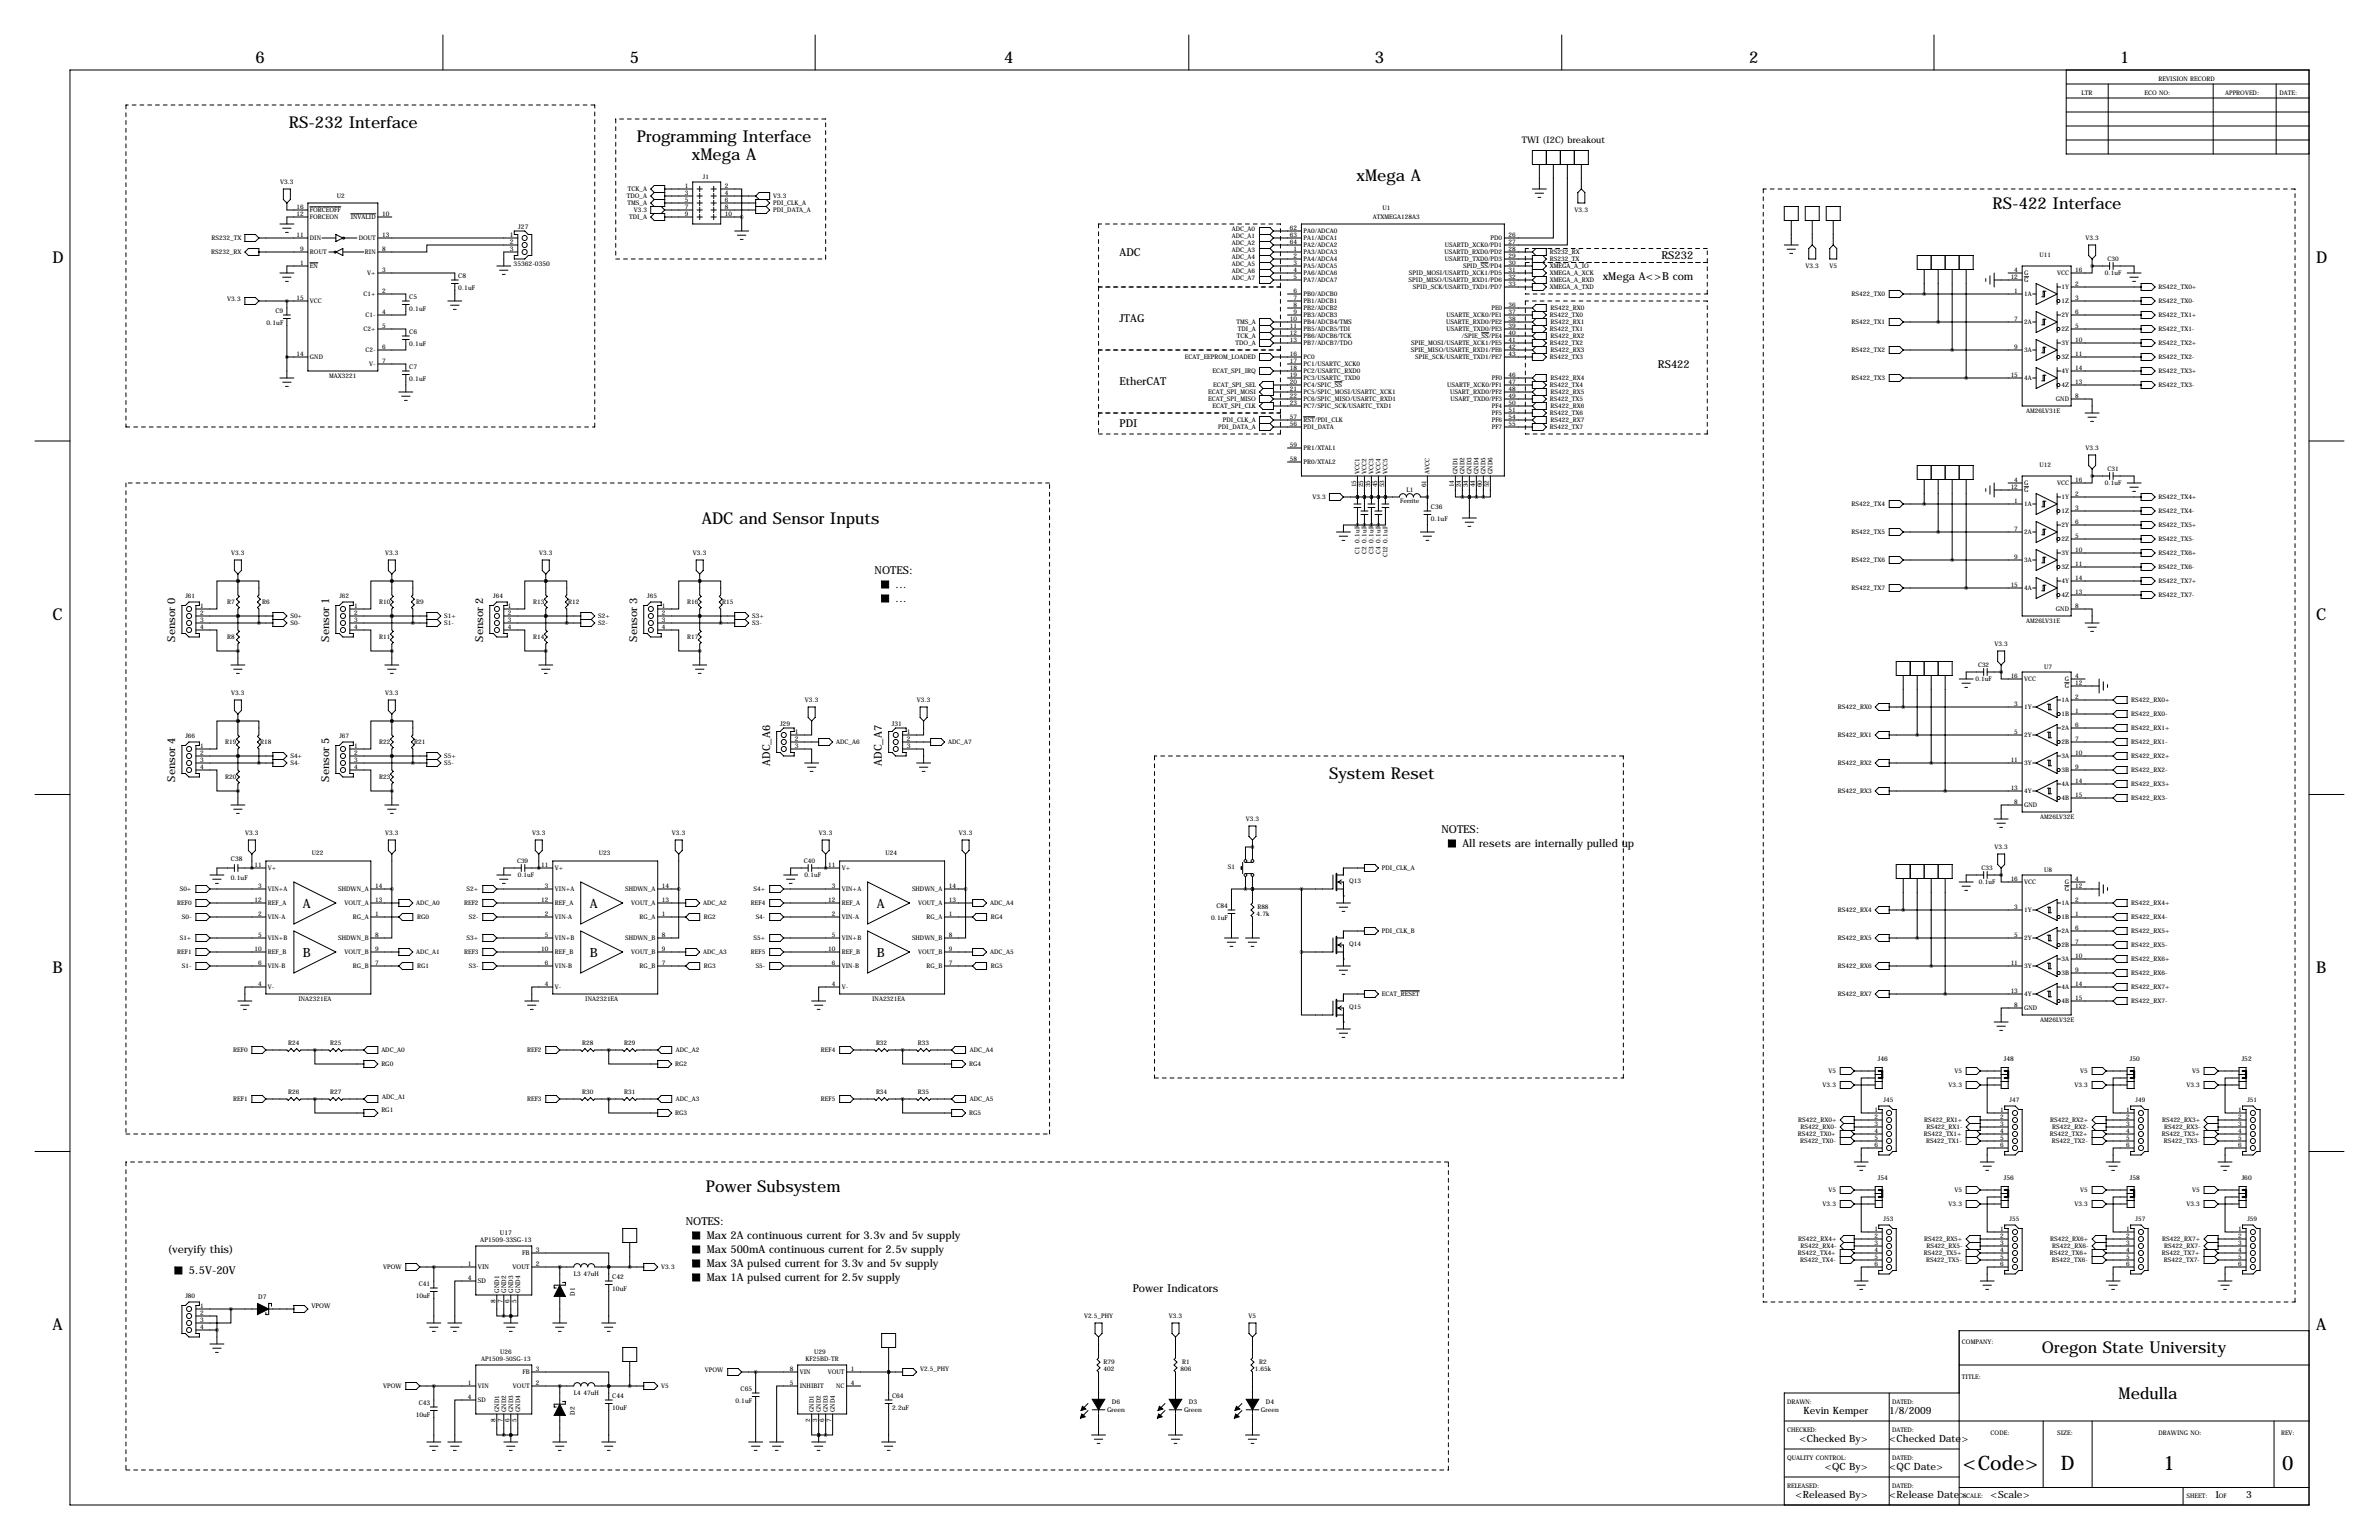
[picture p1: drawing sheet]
<svg xmlns="http://www.w3.org/2000/svg" width="864mm" height="559mm" viewBox="0 0 864 559" stroke-linecap="round" stroke-linejoin="round" font-family="sans-serif">
<defs><g id="words">
<g font-size="7.3">
<text x="712.5" y="533.4">&lt;Code&gt;</text>
<text x="748.1" y="533.4">D</text>
<text x="785.3" y="533.4">1</text>
<text x="828.5" y="533.4">0</text>
</g>
<g font-size="5.9">
<text x="92.7" y="22.9">6</text>
<text x="228.6" y="22.9">5</text>
<text x="364.5" y="22.9">4</text>
<text x="499.1" y="22.9">3</text>
<text x="635" y="22.9">2</text>
<text x="769.6" y="22.9">1</text>
<text x="104.8" y="46.5">RS-232 Interface</text>
<text x="231.1" y="51.6">Programming Interface</text>
<text x="251.2" y="58">xMega A</text>
<text x="492.5" y="65.6">xMega A</text>
<text x="723.3" y="75.7">RS-422 Interface</text>
<text x="19" y="95.2">D</text>
<text x="840.7" y="95.2">D</text>
<text x="254.8" y="190">ADC and Sensor Inputs</text>
<text x="19" y="224.8">C</text>
<text x="840.7" y="224.8">C</text>
<text x="482.5" y="282.7">System Reset</text>
<text x="19" y="353.1">B</text>
<text x="840.7" y="353.1">B</text>
<text x="256.2" y="432.6">Power Subsystem</text>
<text x="19" y="482.6">A</text>
<text x="840.7" y="482.6">A</text>
<text x="741.2" y="491">Oregon State University</text>
<text x="769.1" y="507.5">Medulla</text>
</g>
<g font-size="4.6">
<text x="110" y="329.4">A</text>
<text x="214.1" y="329.4">A</text>
<text x="318.3" y="329.4">A</text>
<text x="110" y="347.2">B</text>
<text x="214.1" y="347.2">B</text>
<text x="318.3" y="347.2">B</text>
</g>
<g font-size="4">
<text x="406.4" y="92.8">ADC</text>
<text x="603.1" y="94.1">RS232</text>
<text x="581.8" y="101.7">xMega A&lt;&gt;B com</text>
<text x="406.4" y="117">JTAG</text>
<text x="601.8" y="133.5">RS422</text>
<text x="406.4" y="139.8">EtherCAT</text>
<text x="406.4" y="155.1">PDI</text>
<text x="317.5" y="208.4">NOTES:</text>
<text x="325.1" y="213.5">...</text>
<text x="325.1" y="218.6">...</text>
<text x="63.6" y="232.8" transform="rotate(-90 63.6 232.8)">Sensor 0</text>
<text x="119.5" y="232.8" transform="rotate(-90 119.5 232.8)">Sensor 1</text>
<text x="175.4" y="232.8" transform="rotate(-90 175.4 232.8)">Sensor 2</text>
<text x="231.3" y="232.8" transform="rotate(-90 231.3 232.8)">Sensor 3</text>
<text x="279.5" y="277.9" transform="rotate(-90 279.5 277.9)">ADC_A6</text>
<text x="320.2" y="277.9" transform="rotate(-90 320.2 277.9)">ADC_A7</text>
<text x="63.6" y="283.6" transform="rotate(-90 63.6 283.6)">Sensor 4</text>
<text x="119.5" y="283.6" transform="rotate(-90 119.5 283.6)">Sensor 5</text>
<text x="523.2" y="302.4">NOTES:</text>
<text x="530.9" y="307.5">All resets are internally pulled up</text>
<text x="248.9" y="444.6">NOTES:</text>
<text x="256.5" y="449.7">Max 2A continuous current for 3.3v and 5v supply</text>
<text x="61" y="454.8">(veryify this)</text>
<text x="256.5" y="454.8">Max 500mA continuous current for 2.5v supply</text>
<text x="256.5" y="459.9">Max 3A pulsed current for 3.3v and 5v supply</text>
<text x="68.6" y="462.4">5.5V-20V</text>
<text x="256.5" y="464.9">Max 1A pulsed current for 2.5v supply</text>
<text x="411.2" y="468.7">Power Indicators</text>
</g>
<g font-size="3.6">
<text x="654.7" y="513.1">Kevin Kemper</text>
<text x="685.8" y="513.1">1/8/2009</text>
<text x="653.2" y="523.2">&lt;Checked By&gt;</text>
<text x="685.8" y="523.2">&lt;Checked Date&gt;</text>
<text x="662.4" y="533.4">&lt;QC By&gt;</text>
<text x="685.8" y="533.4">&lt;QC Date&gt;</text>
<text x="651.8" y="543.6">&lt;Released By&gt;</text>
<text x="685.8" y="543.6">&lt;Release Date&gt;</text>
<text x="722.6" y="543.6">&lt;Scale&gt;</text>
<text x="803.9" y="543.6">1</text>
<text x="815.3" y="543.6">3</text>
</g>
<text font-size="3.3" x="552.4" y="52">TWI (I2C) breakout</text>
<g font-size="2.4">
<text x="188.2" y="83.1">J27</text>
<text x="185.1" y="85.9">1</text>
<text x="185.1" y="88.4">2</text>
<text x="185.1" y="90.9">3</text>
<text x="166.4" y="100.8">C8</text>
<text x="186.5" y="96.7">35362-0350</text>
<text x="166.4" y="105.3">0.1uF</text>
<text x="100" y="113.5">C9</text>
<text x="148.6" y="108.5">C5</text>
<text x="148.6" y="112.9">0.1uF</text>
<text x="96.8" y="118">0.1uF</text>
<text x="148.6" y="121.2">C6</text>
<text x="148.6" y="125.6">0.1uF</text>
<text x="148.6" y="133.9">C7</text>
<text x="148.6" y="138.3">0.1uF</text>
<text x="519.4" y="184.7">C36</text>
<text x="519.4" y="189.1">0.1uF</text>
<text x="283.2" y="263.4">J29</text>
<text x="323.8" y="263.4">J31</text>
<text x="288.5" y="266.2">1</text>
<text x="288.5" y="268.7">2</text>
<text x="329.2" y="266.2">1</text>
<text x="329.2" y="268.7">2</text>
<text x="288.5" y="271.3">3</text>
<text x="329.2" y="271.3">3</text>
<text x="83.8" y="312.4">C38</text>
<text x="83.8" y="319.2">0.1uF</text>
<text x="441.6" y="329.4">C84</text>
<text x="439.7" y="333.9">0.1uF</text>
<text x="681.7" y="385.1">J46</text>
<text x="727.4" y="385.1">J48</text>
<text x="773.1" y="385.1">J50</text>
<text x="813.8" y="385.1">J52</text>
<text x="681.7" y="428.2">J54</text>
<text x="727.4" y="428.2">J56</text>
<text x="773.1" y="428.2">J58</text>
<text x="813.8" y="428.2">J60</text>
<text x="181.5" y="448.1">U17</text>
<text x="174.3" y="450.7">AP1509-33SG-13</text>
<text x="189.6" y="455.5">FB</text>
<text x="194.6" y="454.2">3</text>
<text x="169.8" y="459.2">1</text>
<text x="173.5" y="460.6">VIN</text>
<text x="186" y="460.6">VOUT</text>
<text x="194.6" y="459.2">2</text>
<text x="152" y="466.6">C41</text>
<text x="169.8" y="464.3">4</text>
<text x="173.5" y="465.7">SD</text>
<text x="222.2" y="464.1">C42</text>
<text x="93.8" y="471.2">D7</text>
<text x="150.9" y="471.1">10uF</text>
<text x="179.8" y="472.8" transform="rotate(-90 179.8 472.8)">8</text>
<text x="181.2" y="469.1" transform="rotate(-90 181.2 469.1)">GND1</text>
<text x="182.4" y="472.8" transform="rotate(-90 182.4 472.8)">7</text>
<text x="183.7" y="469.1" transform="rotate(-90 183.7 469.1)">GND2</text>
<text x="184.9" y="472.8" transform="rotate(-90 184.9 472.8)">6</text>
<text x="186.3" y="469.1" transform="rotate(-90 186.3 469.1)">GND3</text>
<text x="187.5" y="472.8" transform="rotate(-90 187.5 472.8)">5</text>
<text x="188.8" y="469.1" transform="rotate(-90 188.8 469.1)">GND4</text>
<text x="208.7" y="470.1" transform="rotate(-90 208.7 470.1)">D1</text>
<text x="222.2" y="468.5">10uF</text>
<text x="113" y="474.7">VPOW</text>
<text x="152" y="509.8">C43</text>
<text x="222.2" y="507.2">C44</text>
<text x="266.9" y="509.2">0.1uF</text>
<text x="268.8" y="504.7">C65</text>
<text x="323.8" y="507.2">C64</text>
<text x="403.6" y="509.3">D6</text>
<text x="431.6" y="509.3">D3</text>
<text x="459.5" y="509.3">D4</text>
<text x="150.9" y="514.2">10uF</text>
<text x="208.7" y="513.3" transform="rotate(-90 208.7 513.3)">D2</text>
<text x="222.2" y="511.7">10uF</text>
<text x="323.8" y="511.7">2.2uF</text>
<text x="401.9" y="512.2">Green</text>
<text x="429.8" y="512.2">Green</text>
<text x="457.7" y="512.2">Green</text>
</g>
<g font-size="2.3">
<text x="783.6" y="29.2">REVISION RECORD</text>
<text x="755.6" y="34.3">LTR</text>
<text x="778.5" y="34.3">ECO NO:</text>
<text x="807.7" y="34.3">APPROVED:</text>
<text x="827.5" y="34.3">DATE:</text>
<text x="255.2" y="65">J1</text>
<text x="101.7" y="66.8">V3.3</text>
<text x="122.2" y="71.9">U2</text>
<text x="227.6" y="71.9">TDO_A</text>
<text x="228" y="69.4">TCK_A</text>
<text x="248.6" y="68.1">1</text>
<text x="248.6" y="70.6">3</text>
<text x="263.1" y="68.1">2</text>
<text x="263.1" y="70.6">4</text>
<text x="280.7" y="71.9">V3.3</text>
<text x="107.6" y="75.7">16</text>
<text x="112.5" y="77">FORCEOFF</text>
<text x="227.8" y="74.5">TMS_A</text>
<text x="230.1" y="77">V3.3</text>
<text x="248.6" y="73.2">5</text>
<text x="248.6" y="75.7">7</text>
<text x="263.1" y="73.2">6</text>
<text x="263.1" y="75.7">8</text>
<text x="280.7" y="74.5">PDI_CLK_A</text>
<text x="280.7" y="77">PDI_DATA_A</text>
<text x="501.9" y="76.2">U1</text>
<text x="571.6" y="77">V3.3</text>
<text x="107.6" y="78.2">12</text>
<text x="112.5" y="79.5">FORCEON</text>
<text x="127.3" y="79.5">INVALID</text>
<text x="138.7" y="78.2">10</text>
<text x="228.4" y="79.5">TDI_A</text>
<text x="248.6" y="78.2">9</text>
<text x="263.1" y="78.2">10</text>
<text x="447.1" y="83.8">ADC_A0</text>
<text x="468.3" y="83.3">62</text>
<text x="498.3" y="79.6">ATXMEGA128A3</text>
<text x="76.8" y="87.2">RS232_TX</text>
<text x="107.6" y="85.9">11</text>
<text x="112.5" y="87.2">DIN</text>
<text x="130.2" y="87.2">DOUT</text>
<text x="138.7" y="85.9">13</text>
<text x="447.1" y="86.4">ADC_A1</text>
<text x="447.1" y="88.9">ADC_A2</text>
<text x="468.3" y="85.9">63</text>
<text x="468.3" y="88.4">64</text>
<text x="473.2" y="84.6">PA0/ADCA0</text>
<text x="473.2" y="87.2">PA1/ADCA1</text>
<text x="473.2" y="89.7">PA2/ADCA2</text>
<text x="524.5" y="89.7">USARTD_XCK0/PD1</text>
<text x="541.1" y="87.2">PD0</text>
<text x="547.6" y="88.4">27</text>
<text x="547.6" y="85.9">26</text>
<text x="757" y="87.2">V3.3</text>
<text x="76.7" y="92.2">RS232_RX</text>
<text x="108.9" y="90.9">9</text>
<text x="112.5" y="92.2">ROUT</text>
<text x="132.4" y="92.2">RIN</text>
<text x="138.7" y="90.9">8</text>
<text x="447.1" y="91.4">ADC_A3</text>
<text x="447.1" y="94">ADC_A4</text>
<text x="469.6" y="90.9">1</text>
<text x="469.6" y="93.5">2</text>
<text x="473.2" y="92.2">PA3/ADCA3</text>
<text x="473.2" y="94.8">PA4/ADCA4</text>
<text x="524.4" y="92.2">USARTD_RXD0/PD2</text>
<text x="524.5" y="94.8">USARTD_TXD0/PD3</text>
<text x="547.6" y="93.5">29</text>
<text x="547.6" y="90.9">28</text>
<text x="562.6" y="92.2">RS232_RX</text>
<text x="562.6" y="94.8">RS232_TX</text>
<text x="740.3" y="93.2">U11</text>
<text x="765" y="94.8">C30</text>
<text x="108.9" y="96">1</text>
<text x="112.5" y="97.3">EN</text>
<text x="133.2" y="99.9">V+</text>
<text x="138.7" y="98.6">3</text>
<text x="447.1" y="96.5">ADC_A5</text>
<text x="447.1" y="99.1">ADC_A6</text>
<text x="447.1" y="101.6">ADC_A7</text>
<text x="469.6" y="96">3</text>
<text x="469.6" y="98.6">4</text>
<text x="469.6" y="101.1">5</text>
<text x="473.2" y="97.3">PA5/ADCA5</text>
<text x="473.2" y="99.9">PA6/ADCA6</text>
<text x="511.5" y="99.9">SPID_MOSI/USARTD_XCK1/PD5</text>
<text x="531.1" y="97.3">SPID_SS/PD4</text>
<text x="547.6" y="101.1">32</text>
<text x="547.6" y="98.6">31</text>
<text x="547.6" y="96">30</text>
<text x="562.6" y="99.9">XMEGA_A_XCK</text>
<text x="562.6" y="97.3">XMEGA_A_IO</text>
<text x="655.4" y="97.3">V3.3</text>
<text x="664.1" y="97.3">V5</text>
<text x="729.9" y="101.1">12</text>
<text x="731.2" y="98.6">4</text>
<text x="734.8" y="99.9">G</text>
<text x="746.7" y="99.9">VCC</text>
<text x="753.4" y="98.6">16</text>
<text x="764.1" y="99.9">0.1uF</text>
<text x="131.9" y="107.5">C1+</text>
<text x="138.7" y="106.2">2</text>
<text x="469.6" y="106.2">6</text>
<text x="473.2" y="102.4">PA7/ADCA7</text>
<text x="473.2" y="107.5">PB0/ADCB0</text>
<text x="511.3" y="102.4">SPID_MISO/USARTD_RXD1/PD6</text>
<text x="512.9" y="104.9">SPID_SCK/USARTD_TXD1/PD7</text>
<text x="547.6" y="103.6">33</text>
<text x="562.6" y="102.4">XMEGA_A_RXD</text>
<text x="562.6" y="104.9">XMEGA_A_TXD</text>
<text x="672.2" y="107.5">RS422_TX0</text>
<text x="731.2" y="106.2">1</text>
<text x="734.8" y="107.5">1A</text>
<text x="734.8" y="102.4">G</text>
<text x="748.3" y="104.9">1Y</text>
<text x="753.4" y="103.6">2</text>
<text x="783.6" y="104.7">RS422_TX0+</text>
<text x="82.5" y="109.2">V3.3</text>
<text x="107.6" y="108.7">15</text>
<text x="112.5" y="110">VCC</text>
<text x="138.7" y="113.8">4</text>
<text x="469.6" y="108.7">7</text>
<text x="469.6" y="111.3">8</text>
<text x="469.6" y="113.8">9</text>
<text x="473.2" y="110">PB1/ADCB1</text>
<text x="473.2" y="112.6">PB2/ADCB2</text>
<text x="541.4" y="112.6">PE0</text>
<text x="547.6" y="113.8">37</text>
<text x="547.6" y="111.3">36</text>
<text x="562.9" y="112.6">RS422_RX0</text>
<text x="748.3" y="110">1Z</text>
<text x="753.4" y="108.7">3</text>
<text x="753.4" y="113.8">6</text>
<text x="783.6" y="109.8">RS422_TX0-</text>
<text x="132.7" y="115.1">C1-</text>
<text x="138.7" y="118.9">5</text>
<text x="448.8" y="117.6">TMS_A</text>
<text x="468.3" y="116.3">10</text>
<text x="468.3" y="118.9">11</text>
<text x="473.2" y="115.1">PB3/ADCB3</text>
<text x="473.2" y="117.6">PB4/ADCB4/TMS</text>
<text x="524.9" y="117.6">USARTE_RXD0/PE2</text>
<text x="525" y="115.1">USARTE_XCK0/PE1</text>
<text x="547.6" y="118.9">39</text>
<text x="547.6" y="116.3">38</text>
<text x="562.6" y="114.9">RS422_TX0</text>
<text x="562.6" y="119.9">RS422_TX1</text>
<text x="562.9" y="117.6">RS422_RX1</text>
<text x="672.2" y="117.6">RS422_TX1</text>
<text x="731.2" y="116.3">7</text>
<text x="734.8" y="117.6">2A</text>
<text x="748.3" y="115.1">2Y</text>
<text x="753.4" y="118.9">5</text>
<text x="783.6" y="114.9">RS422_TX1+</text>
<text x="783.6" y="119.9">RS422_TX1-</text>
<text x="131.9" y="120.2">C2+</text>
<text x="448.6" y="125.3">TDO_A</text>
<text x="448.9" y="122.7">TCK_A</text>
<text x="449.3" y="120.2">TDI_A</text>
<text x="468.3" y="121.4">12</text>
<text x="468.3" y="124">13</text>
<text x="473.2" y="120.2">PB5/ADCB5/TDI</text>
<text x="473.2" y="122.7">PB6/ADCB6/TCK</text>
<text x="473.2" y="125.3">PB7/ADCB7/TDO</text>
<text x="512.3" y="125.3">SPIE_MOSI/USARTE_XCK1/PE5</text>
<text x="525" y="120.2">USARTE_TXD0/PE3</text>
<text x="530.7" y="122.7">/SPIE_SS/PE4</text>
<text x="547.6" y="124">41</text>
<text x="547.6" y="121.4">40</text>
<text x="562.6" y="125">RS422_TX2</text>
<text x="562.9" y="122.7">RS422_RX2</text>
<text x="748.3" y="120.2">2Z</text>
<text x="748.3" y="125.3">3Y</text>
<text x="753.4" y="124">10</text>
<text x="783.6" y="125">RS422_TX2+</text>
<text x="107.6" y="129">14</text>
<text x="112.5" y="130.3">GND</text>
<text x="132.7" y="127.8">C2-</text>
<text x="138.7" y="126.5">6</text>
<text x="138.7" y="131.6">7</text>
<text x="430.1" y="130.3">ECAT_EEPROM_LOADED</text>
<text x="468.3" y="129">16</text>
<text x="468.3" y="131.6">17</text>
<text x="473.2" y="130.3">PC0</text>
<text x="512.1" y="127.8">SPIE_MISO/USARTE_RXD1/PE6</text>
<text x="513.7" y="130.3">SPIE_SCK/USARTE_TXD1/PE7</text>
<text x="547.6" y="129">43</text>
<text x="547.6" y="126.5">42</text>
<text x="562.6" y="130.1">RS422_TX3</text>
<text x="562.9" y="127.8">RS422_RX3</text>
<text x="672.2" y="127.8">RS422_TX2</text>
<text x="731.2" y="126.5">9</text>
<text x="734.8" y="127.8">3A</text>
<text x="748.3" y="130.3">3Z</text>
<text x="753.4" y="129">11</text>
<text x="783.6" y="130.1">RS422_TX2-</text>
<text x="119.5" y="137.2">MAX3221</text>
<text x="134" y="132.9">V-</text>
<text x="440.1" y="135.4">ECAT_SPI_IRQ</text>
<text x="468.3" y="136.7">19</text>
<text x="468.3" y="134.1">18</text>
<text x="473.2" y="138">PC3/USARTC_TXD0</text>
<text x="473.2" y="135.4">PC2/USARTC_RXD0</text>
<text x="473.2" y="132.9">PC1/USARTC_XCK0</text>
<text x="541.5" y="138">PF0</text>
<text x="547.6" y="136.7">46</text>
<text x="562.9" y="138">RS422_RX4</text>
<text x="672.2" y="138">RS422_TX3</text>
<text x="729.9" y="136.7">15</text>
<text x="734.8" y="138">4A</text>
<text x="748.3" y="135.4">4Y</text>
<text x="753.4" y="134.1">14</text>
<text x="783.6" y="135.2">RS422_TX3+</text>
<text x="438.5" y="143">ECAT_SPI_MOSI</text>
<text x="440.4" y="140.5">ECAT_SPI_SEL</text>
<text x="468.3" y="141.7">21</text>
<text x="468.3" y="139.2">20</text>
<text x="473.2" y="143">PC5/SPIC_MOSI/USARTC_XCK1</text>
<text x="473.2" y="140.5">PC4/SPIC_SS</text>
<text x="525.3" y="140.5">USARTF_XCK0/PF1</text>
<text x="526.4" y="143">USART_RXD0/PF2</text>
<text x="547.6" y="141.7">48</text>
<text x="547.6" y="139.2">47</text>
<text x="562.6" y="140.3">RS422_TX4</text>
<text x="562.9" y="143">RS422_RX5</text>
<text x="748.3" y="140.5">4Z</text>
<text x="753.4" y="139.2">13</text>
<text x="783.6" y="140.3">RS422_TX3-</text>
<text x="438.5" y="145.6">ECAT_SPI_MISO</text>
<text x="440.1" y="148.1">ECAT_SPI_CLK</text>
<text x="468.3" y="146.8">23</text>
<text x="468.3" y="144.3">22</text>
<text x="473.2" y="148.1">PC7/SPIC_SCK/USARTC_TXD1</text>
<text x="473.2" y="145.6">PC6/SPIC_MISO/USARTC_RXD1</text>
<text x="526.5" y="145.6">USART_TXD0/PF3</text>
<text x="541.5" y="148.1">PF4</text>
<text x="547.6" y="144.3">49</text>
<text x="547.6" y="146.8">50</text>
<text x="547.6" y="149.4">51</text>
<text x="562.6" y="145.3">RS422_TX5</text>
<text x="562.9" y="148.1">RS422_RX6</text>
<text x="735.5" y="149.9">AM26LV31E</text>
<text x="746.3" y="145.6">GND</text>
<text x="753.4" y="144.3">8</text>
<text x="442.2" y="155.7">PDI_DATA_A</text>
<text x="443.9" y="153.2">PDI_CLK_A</text>
<text x="468.3" y="154.4">56</text>
<text x="468.3" y="151.9">57</text>
<text x="473.2" y="155.7">PDI_DATA</text>
<text x="473.2" y="153.2">RST/PDI_CLK</text>
<text x="541.5" y="150.7">PF5</text>
<text x="541.5" y="153.2">PF6</text>
<text x="541.5" y="155.7">PF7</text>
<text x="547.6" y="151.9">54</text>
<text x="547.6" y="154.4">55</text>
<text x="562.6" y="150.4">RS422_TX6</text>
<text x="562.6" y="155.5">RS422_TX7</text>
<text x="562.9" y="153.2">RS422_RX7</text>
<text x="468.3" y="167.1">58</text>
<text x="468.3" y="162.1">59</text>
<text x="473.2" y="163.4">PR1/XTAL1</text>
<text x="757" y="163.4">V3.3</text>
<text x="473.2" y="168.4">PR0/XTAL2</text>
<text x="493.6" y="172" transform="rotate(-90 493.6 172)">VCC1</text>
<text x="496.1" y="172" transform="rotate(-90 496.1 172)">VCC2</text>
<text x="498.6" y="172" transform="rotate(-90 498.6 172)">VCC3</text>
<text x="501.2" y="172" transform="rotate(-90 501.2 172)">VCC4</text>
<text x="503.7" y="172" transform="rotate(-90 503.7 172)">VCC5</text>
<text x="519" y="172" transform="rotate(-90 519 172)">AVCC</text>
<text x="529.1" y="172" transform="rotate(-90 529.1 172)">GND1</text>
<text x="531.7" y="172" transform="rotate(-90 531.7 172)">GND2</text>
<text x="534.2" y="172" transform="rotate(-90 534.2 172)">GND3</text>
<text x="536.7" y="172" transform="rotate(-90 536.7 172)">GND4</text>
<text x="539.3" y="172" transform="rotate(-90 539.3 172)">GND5</text>
<text x="541.8" y="172" transform="rotate(-90 541.8 172)">GND6</text>
<text x="740.3" y="169.4">U12</text>
<text x="765" y="171">C31</text>
<text x="492.3" y="176.9" transform="rotate(-90 492.3 176.9)">15</text>
<text x="494.8" y="176.9" transform="rotate(-90 494.8 176.9)">25</text>
<text x="497.3" y="176.9" transform="rotate(-90 497.3 176.9)">35</text>
<text x="499.9" y="176.9" transform="rotate(-90 499.9 176.9)">45</text>
<text x="502.4" y="176.9" transform="rotate(-90 502.4 176.9)">53</text>
<text x="510.6" y="178.6">L1</text>
<text x="517.7" y="176.9" transform="rotate(-90 517.7 176.9)">61</text>
<text x="527.8" y="176.9" transform="rotate(-90 527.8 176.9)">14</text>
<text x="530.4" y="176.9" transform="rotate(-90 530.4 176.9)">24</text>
<text x="532.9" y="176.9" transform="rotate(-90 532.9 176.9)">34</text>
<text x="535.4" y="176.9" transform="rotate(-90 535.4 176.9)">44</text>
<text x="538" y="176.9" transform="rotate(-90 538 176.9)">60</text>
<text x="540.5" y="176.9" transform="rotate(-90 540.5 176.9)">52</text>
<text x="729.9" y="177.3">12</text>
<text x="731.2" y="174.8">4</text>
<text x="734.8" y="176.1">G</text>
<text x="734.8" y="178.6">G</text>
<text x="746.7" y="176.1">VCC</text>
<text x="753.4" y="179.8">2</text>
<text x="753.4" y="174.8">16</text>
<text x="764.1" y="176.1">0.1uF</text>
<text x="476.5" y="181.1">V3.3</text>
<text x="508.3" y="182.4">Ferrite</text>
<text x="672.2" y="183.7">RS422_TX4</text>
<text x="731.2" y="182.4">1</text>
<text x="734.8" y="183.7">1A</text>
<text x="748.3" y="181.1">1Y</text>
<text x="753.4" y="184.9">3</text>
<text x="783.6" y="180.9">RS422_TX4+</text>
<text x="783.6" y="186">RS422_TX4-</text>
<text x="748.3" y="186.2">1Z</text>
<text x="748.3" y="191.3">2Y</text>
<text x="753.4" y="190">6</text>
<text x="783.6" y="191.1">RS422_TX5+</text>
<text x="493.6" y="196.8" transform="rotate(-90 493.6 196.8)">0.1uF</text>
<text x="496.1" y="196.8" transform="rotate(-90 496.1 196.8)">0.1uF</text>
<text x="498.6" y="196.8" transform="rotate(-90 498.6 196.8)">0.1uF</text>
<text x="501.2" y="196.8" transform="rotate(-90 501.2 196.8)">0.1uF</text>
<text x="503.7" y="196.8" transform="rotate(-90 503.7 196.8)">0.1uF</text>
<text x="672.2" y="193.8">RS422_TX5</text>
<text x="731.2" y="192.5">7</text>
<text x="734.8" y="193.8">2A</text>
<text x="748.3" y="196.4">2Z</text>
<text x="753.4" y="195.1">5</text>
<text x="783.6" y="196.1">RS422_TX5-</text>
<text x="83.9" y="201.5">V3.3</text>
<text x="139.8" y="201.5">V3.3</text>
<text x="195.7" y="201.5">V3.3</text>
<text x="251.6" y="201.5">V3.3</text>
<text x="493.6" y="200.9" transform="rotate(-90 493.6 200.9)">C1</text>
<text x="496.1" y="200.9" transform="rotate(-90 496.1 200.9)">C2</text>
<text x="498.6" y="200.9" transform="rotate(-90 498.6 200.9)">C3</text>
<text x="501.2" y="200.9" transform="rotate(-90 501.2 200.9)">C4</text>
<text x="503.7" y="202.2" transform="rotate(-90 503.7 202.2)">C12</text>
<text x="731.2" y="202.7">9</text>
<text x="748.3" y="201.5">3Y</text>
<text x="753.4" y="200.2">10</text>
<text x="783.6" y="201.2">RS422_TX6+</text>
<text x="672.2" y="204">RS422_TX6</text>
<text x="734.8" y="204">3A</text>
<text x="748.3" y="206.5">3Z</text>
<text x="753.4" y="205.2">11</text>
<text x="783.6" y="206.3">RS422_TX6-</text>
<text x="672.2" y="214.2">RS422_TX7</text>
<text x="729.9" y="212.9">15</text>
<text x="734.8" y="214.2">4A</text>
<text x="748.3" y="211.6">4Y</text>
<text x="753.4" y="210.3">14</text>
<text x="753.4" y="215.4">13</text>
<text x="783.6" y="211.4">RS422_TX7+</text>
<text x="67.3" y="216.9">J61</text>
<text x="72.6" y="220.5">1</text>
<text x="82.4" y="219.2">R7</text>
<text x="95.1" y="219.2">R6</text>
<text x="123.2" y="216.9">J62</text>
<text x="128.5" y="220.5">1</text>
<text x="137.7" y="219.2">R10</text>
<text x="151" y="219.2">R9</text>
<text x="179.1" y="216.9">J64</text>
<text x="184.4" y="220.5">1</text>
<text x="193.5" y="219.2">R13</text>
<text x="206.2" y="219.2">R12</text>
<text x="234.9" y="216.9">J65</text>
<text x="240.3" y="220.5">1</text>
<text x="249.4" y="219.2">R16</text>
<text x="262.1" y="219.2">R15</text>
<text x="746.3" y="221.8">GND</text>
<text x="748.3" y="216.7">4Z</text>
<text x="753.4" y="220.5">8</text>
<text x="783.6" y="216.5">RS422_TX7-</text>
<text x="72.6" y="223">2</text>
<text x="72.6" y="225.6">3</text>
<text x="105.4" y="224.1">S0+</text>
<text x="105.4" y="226.6">S0-</text>
<text x="128.5" y="223">2</text>
<text x="128.5" y="225.6">3</text>
<text x="161.3" y="224.1">S1+</text>
<text x="161.3" y="226.6">S1-</text>
<text x="184.4" y="223">2</text>
<text x="184.4" y="225.6">3</text>
<text x="217.2" y="224.1">S2+</text>
<text x="217.2" y="226.6">S2-</text>
<text x="240.3" y="223">2</text>
<text x="240.3" y="225.6">3</text>
<text x="273" y="224.1">S3+</text>
<text x="273" y="226.6">S3-</text>
<text x="735.5" y="226.1">AM26LV31E</text>
<text x="72.6" y="228.1">4</text>
<text x="82.4" y="231.9">R8</text>
<text x="128.5" y="228.1">4</text>
<text x="137.7" y="231.9">R11</text>
<text x="184.4" y="228.1">4</text>
<text x="193.5" y="231.9">R14</text>
<text x="240.3" y="228.1">4</text>
<text x="249.4" y="231.9">R17</text>
<text x="724" y="234.5">V3.3</text>
<text x="718" y="242.1">C32</text>
<text x="729.9" y="245.9">16</text>
<text x="742" y="242.8">U7</text>
<text x="753.4" y="245.9">4</text>
<text x="717.1" y="247.2">0.1uF</text>
<text x="734.8" y="247.2">VCC</text>
<text x="749.5" y="247.2">G</text>
<text x="749.5" y="249.7">G</text>
<text x="753.4" y="248.4">12</text>
<text x="83.9" y="252.3">V3.3</text>
<text x="139.8" y="252.3">V3.3</text>
<text x="292.2" y="254.8">V3.3</text>
<text x="332.8" y="254.8">V3.3</text>
<text x="667.2" y="257.1">RS422_RX0</text>
<text x="731.2" y="256">3</text>
<text x="734.8" y="257.3">1Y</text>
<text x="748.3" y="254.8">1A</text>
<text x="753.4" y="253.5">2</text>
<text x="773.7" y="254.8">RS422_RX0+</text>
<text x="748.3" y="259.9">1B</text>
<text x="753.4" y="258.6">1</text>
<text x="753.4" y="263.7">6</text>
<text x="773.7" y="259.9">RS422_RX0-</text>
<text x="67.3" y="267.7">J66</text>
<text x="123.2" y="267.7">J67</text>
<text x="303.5" y="269.8">ADC_A6</text>
<text x="344.2" y="269.8">ADC_A7</text>
<text x="667.2" y="267.3">RS422_RX1</text>
<text x="731.2" y="266.2">5</text>
<text x="734.8" y="267.5">2Y</text>
<text x="748.3" y="265">2A</text>
<text x="753.4" y="268.7">7</text>
<text x="773.7" y="265">RS422_RX1+</text>
<text x="72.6" y="271.3">1</text>
<text x="72.6" y="273.8">2</text>
<text x="81.8" y="270">R19</text>
<text x="94.5" y="270">R18</text>
<text x="105.4" y="274.9">S4+</text>
<text x="128.5" y="271.3">1</text>
<text x="128.5" y="273.8">2</text>
<text x="137.7" y="270">R22</text>
<text x="150.4" y="270">R21</text>
<text x="161.3" y="274.9">S5+</text>
<text x="748.3" y="270">2B</text>
<text x="748.3" y="275.1">3A</text>
<text x="753.4" y="273.8">10</text>
<text x="773.7" y="270">RS422_RX1-</text>
<text x="773.7" y="275.1">RS422_RX2+</text>
<text x="72.6" y="276.4">3</text>
<text x="72.6" y="278.9">4</text>
<text x="105.4" y="277.4">S4-</text>
<text x="128.5" y="276.4">3</text>
<text x="128.5" y="278.9">4</text>
<text x="161.3" y="277.4">S5-</text>
<text x="667.2" y="277.4">RS422_RX2</text>
<text x="729.9" y="276.4">11</text>
<text x="734.8" y="277.7">3Y</text>
<text x="748.3" y="280.2">3B</text>
<text x="753.4" y="278.9">9</text>
<text x="773.7" y="280.2">RS422_RX2-</text>
<text x="81.8" y="282.7">R20</text>
<text x="137.7" y="282.7">R23</text>
<text x="667.2" y="287.6">RS422_RX3</text>
<text x="729.9" y="286.5">13</text>
<text x="734.8" y="287.8">4Y</text>
<text x="748.3" y="285.3">4A</text>
<text x="753.4" y="284">14</text>
<text x="773.7" y="285.3">RS422_RX3+</text>
<text x="731.2" y="291.6">8</text>
<text x="734.8" y="292.9">GND</text>
<text x="748.3" y="290.4">4B</text>
<text x="753.4" y="289.1">15</text>
<text x="773.7" y="290.4">RS422_RX3-</text>
<text x="452.2" y="298">V3.3</text>
<text x="740.6" y="297.3">AM26LV32E</text>
<text x="89" y="303.1">V3.3</text>
<text x="139.8" y="303.1">V3.3</text>
<text x="193.1" y="303.1">V3.3</text>
<text x="243.9" y="303.1">V3.3</text>
<text x="297.3" y="303.1">V3.3</text>
<text x="348.1" y="303.1">V3.3</text>
<text x="113.2" y="310.4">U22</text>
<text x="217.3" y="310.4">U23</text>
<text x="321.5" y="310.4">U24</text>
<text x="724" y="308.1">V3.3</text>
<text x="92.4" y="314.5">11</text>
<text x="97.3" y="315.8">V+</text>
<text x="187.7" y="313.2">C39</text>
<text x="196.5" y="314.5">11</text>
<text x="201.4" y="315.8">V+</text>
<text x="291.8" y="313.2">C40</text>
<text x="300.6" y="314.5">11</text>
<text x="305.6" y="315.8">V+</text>
<text x="445.7" y="315.3">S1</text>
<text x="501.6" y="315.8">PDI_CLK_A</text>
<text x="719.3" y="315.8">C33</text>
<text x="742" y="316.5">U8</text>
<text x="65.2" y="323.4">S0+</text>
<text x="93.7" y="322.1">3</text>
<text x="97.3" y="323.4">VIN+A</text>
<text x="122.8" y="323.4">SHDWN_A</text>
<text x="136.1" y="322.1">14</text>
<text x="169.4" y="323.4">S2+</text>
<text x="188" y="318.3">0.1uF</text>
<text x="197.8" y="322.1">3</text>
<text x="201.4" y="323.4">VIN+A</text>
<text x="226.9" y="323.4">SHDWN_A</text>
<text x="240.3" y="322.1">14</text>
<text x="273.5" y="323.4">S4+</text>
<text x="292.1" y="318.3">0.1uF</text>
<text x="302" y="322.1">3</text>
<text x="305.6" y="323.4">VIN+A</text>
<text x="331.1" y="323.4">SHDWN_A</text>
<text x="344.4" y="322.1">14</text>
<text x="489.7" y="320.5">Q13</text>
<text x="718.4" y="320.8">0.1uF</text>
<text x="729.9" y="319.5">16</text>
<text x="734.8" y="320.8">VCC</text>
<text x="749.5" y="320.8">G</text>
<text x="749.5" y="323.4">G</text>
<text x="753.4" y="319.5">4</text>
<text x="753.4" y="322.1">12</text>
<text x="64.3" y="328.5">REF0</text>
<text x="92.4" y="327.2">12</text>
<text x="97.3" y="328.5">REF_A</text>
<text x="125" y="328.5">VOUT_A</text>
<text x="136.1" y="327.2">13</text>
<text x="151.1" y="328.2">ADC_A0</text>
<text x="168.5" y="328.5">REF2</text>
<text x="196.5" y="327.2">12</text>
<text x="201.4" y="328.5">REF_A</text>
<text x="229.2" y="328.5">VOUT_A</text>
<text x="240.3" y="327.2">13</text>
<text x="255.3" y="328.2">ADC_A2</text>
<text x="272.6" y="328.5">REF4</text>
<text x="300.6" y="327.2">12</text>
<text x="305.6" y="328.5">REF_A</text>
<text x="333.3" y="328.5">VOUT_A</text>
<text x="344.4" y="327.2">13</text>
<text x="359.4" y="328.2">ADC_A4</text>
<text x="456.4" y="329.7">R88</text>
<text x="731.2" y="329.7">3</text>
<text x="748.3" y="328.5">1A</text>
<text x="753.4" y="327.2">2</text>
<text x="773.7" y="328.5">RS422_RX4+</text>
<text x="66" y="333.5">S0-</text>
<text x="93.7" y="332.2">2</text>
<text x="97.3" y="333.5">VIN-A</text>
<text x="128.1" y="333.5">RG_A</text>
<text x="136.1" y="332.2">1</text>
<text x="151.4" y="333.5">RG0</text>
<text x="170.2" y="333.5">S2-</text>
<text x="197.8" y="332.2">2</text>
<text x="201.4" y="333.5">VIN-A</text>
<text x="232.2" y="333.5">RG_A</text>
<text x="240.3" y="332.2">1</text>
<text x="255.5" y="333.5">RG2</text>
<text x="274.3" y="333.5">S4-</text>
<text x="302" y="332.2">2</text>
<text x="305.6" y="333.5">VIN-A</text>
<text x="336.3" y="333.5">RG_A</text>
<text x="344.4" y="332.2">1</text>
<text x="359.7" y="333.5">RG4</text>
<text x="456.2" y="332.3">4.7k</text>
<text x="667.2" y="330.8">RS422_RX4</text>
<text x="734.8" y="331">1Y</text>
<text x="748.3" y="333.5">1B</text>
<text x="753.4" y="332.2">1</text>
<text x="773.7" y="333.5">RS422_RX4-</text>
<text x="65.2" y="341.2">S1+</text>
<text x="93.7" y="339.9">5</text>
<text x="97.3" y="341.2">VIN+B</text>
<text x="122.8" y="341.2">SHDWN_B</text>
<text x="136.1" y="339.9">8</text>
<text x="169.4" y="341.2">S3+</text>
<text x="197.8" y="339.9">5</text>
<text x="201.4" y="341.2">VIN+B</text>
<text x="226.9" y="341.2">SHDWN_B</text>
<text x="240.3" y="339.9">8</text>
<text x="273.5" y="341.2">S5+</text>
<text x="302" y="339.9">5</text>
<text x="305.6" y="341.2">VIN+B</text>
<text x="331.1" y="341.2">SHDWN_B</text>
<text x="344.4" y="339.9">8</text>
<text x="501.6" y="338.6">PDI_CLK_B</text>
<text x="667.2" y="340.9">RS422_RX5</text>
<text x="731.2" y="339.9">5</text>
<text x="734.8" y="341.2">2Y</text>
<text x="748.3" y="338.6">2A</text>
<text x="753.4" y="337.3">6</text>
<text x="773.7" y="338.6">RS422_RX5+</text>
<text x="64.3" y="346.2">REF1</text>
<text x="92.4" y="344.9">10</text>
<text x="97.3" y="346.2">REF_B</text>
<text x="125" y="346.2">VOUT_B</text>
<text x="136.1" y="344.9">9</text>
<text x="151.1" y="346">ADC_A1</text>
<text x="168.5" y="346.2">REF3</text>
<text x="196.5" y="344.9">10</text>
<text x="201.4" y="346.2">REF_B</text>
<text x="229.2" y="346.2">VOUT_B</text>
<text x="240.3" y="344.9">9</text>
<text x="255.3" y="346">ADC_A3</text>
<text x="272.6" y="346.2">REF5</text>
<text x="300.6" y="344.9">10</text>
<text x="305.6" y="346.2">REF_B</text>
<text x="333.3" y="346.2">VOUT_B</text>
<text x="344.4" y="344.9">9</text>
<text x="359.4" y="346">ADC_A5</text>
<text x="489.7" y="343.4">Q14</text>
<text x="748.3" y="343.7">2B</text>
<text x="753.4" y="342.4">7</text>
<text x="753.4" y="347.5">10</text>
<text x="773.7" y="343.7">RS422_RX5-</text>
<text x="66" y="351.3">S1-</text>
<text x="93.7" y="350">6</text>
<text x="97.3" y="351.3">VIN-B</text>
<text x="128.1" y="351.3">RG_B</text>
<text x="136.1" y="350">7</text>
<text x="151.4" y="351.3">RG1</text>
<text x="170.2" y="351.3">S3-</text>
<text x="197.8" y="350">6</text>
<text x="201.4" y="351.3">VIN-B</text>
<text x="232.2" y="351.3">RG_B</text>
<text x="240.3" y="350">7</text>
<text x="255.5" y="351.3">RG3</text>
<text x="274.3" y="351.3">S5-</text>
<text x="302" y="350">6</text>
<text x="305.6" y="351.3">VIN-B</text>
<text x="336.3" y="351.3">RG_B</text>
<text x="344.4" y="350">7</text>
<text x="359.7" y="351.3">RG5</text>
<text x="667.2" y="351.1">RS422_RX6</text>
<text x="729.9" y="350">11</text>
<text x="734.8" y="351.3">3Y</text>
<text x="748.3" y="348.8">3A</text>
<text x="748.3" y="353.9">3B</text>
<text x="753.4" y="352.6">9</text>
<text x="773.7" y="348.8">RS422_RX6+</text>
<text x="773.7" y="353.9">RS422_RX6-</text>
<text x="93.7" y="357.6">4</text>
<text x="97.3" y="358.9">V-</text>
<text x="197.8" y="357.6">4</text>
<text x="201.4" y="358.9">V-</text>
<text x="302" y="357.6">4</text>
<text x="305.6" y="358.9">V-</text>
<text x="748.3" y="358.9">4A</text>
<text x="753.4" y="357.6">14</text>
<text x="773.7" y="358.9">RS422_RX7+</text>
<text x="108.3" y="363.3">INA2321EA</text>
<text x="212.4" y="363.3">INA2321EA</text>
<text x="316.6" y="363.3">INA2321EA</text>
<text x="501.6" y="361.5">ECAT_RESET</text>
<text x="667.2" y="361.2">RS422_RX7</text>
<text x="729.9" y="360.2">13</text>
<text x="731.2" y="365.3">8</text>
<text x="734.8" y="361.5">4Y</text>
<text x="748.3" y="364">4B</text>
<text x="753.4" y="362.7">15</text>
<text x="773.7" y="364">RS422_RX7-</text>
<text x="489.7" y="366.3">Q15</text>
<text x="734.8" y="366.6">GND</text>
<text x="740.6" y="370.9">AM26LV32E</text>
<text x="84.6" y="381.8">REF0</text>
<text x="104.6" y="379.3">R24</text>
<text x="119.9" y="379.3">R25</text>
<text x="138.4" y="381.8">ADC_A0</text>
<text x="191.3" y="381.8">REF2</text>
<text x="211.3" y="379.3">R28</text>
<text x="226.6" y="379.3">R29</text>
<text x="245.4" y="381.8">ADC_A2</text>
<text x="298" y="381.8">REF4</text>
<text x="318" y="379.3">R32</text>
<text x="333.2" y="379.3">R33</text>
<text x="352" y="381.8">ADC_A4</text>
<text x="138.4" y="386.9">RG0</text>
<text x="245.1" y="386.6">RG2</text>
<text x="351.8" y="386.6">RG4</text>
<text x="663.7" y="389.4">V5</text>
<text x="709.4" y="389.4">V5</text>
<text x="755.2" y="389.4">V5</text>
<text x="795.8" y="389.4">V5</text>
<text x="661.6" y="394.5">V3.3</text>
<text x="707.3" y="394.5">V3.3</text>
<text x="753.1" y="394.5">V3.3</text>
<text x="793.7" y="394.5">V3.3</text>
<text x="84.6" y="399.6">REF1</text>
<text x="104.6" y="397">R26</text>
<text x="119.9" y="397">R27</text>
<text x="138.7" y="398.8">ADC_A1</text>
<text x="191.3" y="399.6">REF3</text>
<text x="211.3" y="397">R30</text>
<text x="226.6" y="397">R31</text>
<text x="245.4" y="399.6">ADC_A3</text>
<text x="298" y="399.6">REF5</text>
<text x="318" y="397">R34</text>
<text x="333.2" y="397">R35</text>
<text x="352" y="399.6">ADC_A5</text>
<text x="683.8" y="399.8">J45</text>
<text x="729.5" y="399.8">J47</text>
<text x="775.2" y="399.8">J49</text>
<text x="815.8" y="399.8">J51</text>
<text x="138.4" y="403.6">RG1</text>
<text x="245.1" y="404.4">RG3</text>
<text x="351.8" y="404.4">RG5</text>
<text x="652.8" y="407">RS422_RX0+</text>
<text x="680.4" y="403.4">1</text>
<text x="680.4" y="405.9">2</text>
<text x="698.5" y="407">RS422_RX1+</text>
<text x="726.1" y="403.4">1</text>
<text x="726.1" y="405.9">2</text>
<text x="744.2" y="407">RS422_RX2+</text>
<text x="771.9" y="403.4">1</text>
<text x="771.9" y="405.9">2</text>
<text x="784.9" y="407">RS422_RX3+</text>
<text x="812.5" y="403.4">1</text>
<text x="812.5" y="405.9">2</text>
<text x="652.7" y="412.3">RS422_TX0+</text>
<text x="653.6" y="409.5">RS422_RX0-</text>
<text x="680.4" y="408.4">3</text>
<text x="680.4" y="411">4</text>
<text x="680.4" y="413.5">5</text>
<text x="698.4" y="412.3">RS422_TX1+</text>
<text x="699.3" y="409.5">RS422_RX1-</text>
<text x="726.1" y="408.4">3</text>
<text x="726.1" y="411">4</text>
<text x="726.1" y="413.5">5</text>
<text x="744.1" y="412.3">RS422_TX2+</text>
<text x="745" y="409.5">RS422_RX2-</text>
<text x="771.9" y="408.4">3</text>
<text x="771.9" y="411">4</text>
<text x="771.9" y="413.5">5</text>
<text x="784.7" y="412.3">RS422_TX3+</text>
<text x="785.7" y="409.5">RS422_RX3-</text>
<text x="812.5" y="408.4">3</text>
<text x="812.5" y="411">4</text>
<text x="812.5" y="413.5">5</text>
<text x="653.5" y="414.8">RS422_TX0-</text>
<text x="680.4" y="416.1">6</text>
<text x="699.2" y="414.8">RS422_TX1-</text>
<text x="726.1" y="416.1">6</text>
<text x="744.9" y="414.8">RS422_TX2-</text>
<text x="771.9" y="416.1">6</text>
<text x="785.5" y="414.8">RS422_TX3-</text>
<text x="812.5" y="416.1">6</text>
<text x="661.6" y="437.7">V3.3</text>
<text x="663.7" y="432.6">V5</text>
<text x="707.3" y="437.7">V3.3</text>
<text x="709.4" y="432.6">V5</text>
<text x="753.1" y="437.7">V3.3</text>
<text x="755.2" y="432.6">V5</text>
<text x="793.7" y="437.7">V3.3</text>
<text x="795.8" y="432.6">V5</text>
<text x="683.8" y="443">J53</text>
<text x="729.5" y="443">J55</text>
<text x="775.2" y="443">J57</text>
<text x="815.8" y="443">J59</text>
<text x="680.4" y="446.5">1</text>
<text x="680.4" y="449.1">2</text>
<text x="726.1" y="446.5">1</text>
<text x="726.1" y="449.1">2</text>
<text x="771.9" y="446.5">1</text>
<text x="771.9" y="449.1">2</text>
<text x="812.5" y="446.5">1</text>
<text x="812.5" y="449.1">2</text>
<text x="652.7" y="455.5">RS422_TX4+</text>
<text x="652.8" y="450.1">RS422_RX4+</text>
<text x="653.6" y="452.7">RS422_RX4-</text>
<text x="680.4" y="451.6">3</text>
<text x="680.4" y="454.2">4</text>
<text x="698.4" y="455.5">RS422_TX5+</text>
<text x="698.5" y="450.1">RS422_RX5+</text>
<text x="699.3" y="452.7">RS422_RX5-</text>
<text x="726.1" y="451.6">3</text>
<text x="726.1" y="454.2">4</text>
<text x="744.1" y="455.5">RS422_TX6+</text>
<text x="744.2" y="450.1">RS422_RX6+</text>
<text x="745" y="452.7">RS422_RX6-</text>
<text x="771.9" y="451.6">3</text>
<text x="771.9" y="454.2">4</text>
<text x="784.7" y="455.5">RS422_TX7+</text>
<text x="784.9" y="450.1">RS422_RX7+</text>
<text x="785.7" y="452.7">RS422_RX7-</text>
<text x="812.5" y="451.6">3</text>
<text x="812.5" y="454.2">4</text>
<text x="139.1" y="460.5">VPOW</text>
<text x="240" y="460.3">V3.3</text>
<text x="653.5" y="458">RS422_TX4-</text>
<text x="680.4" y="456.7">5</text>
<text x="680.4" y="459.2">6</text>
<text x="699.2" y="458">RS422_TX5-</text>
<text x="726.1" y="456.7">5</text>
<text x="726.1" y="459.2">6</text>
<text x="744.9" y="458">RS422_TX6-</text>
<text x="771.9" y="456.7">5</text>
<text x="771.9" y="459.2">6</text>
<text x="785.5" y="458">RS422_TX7-</text>
<text x="812.5" y="456.7">5</text>
<text x="812.5" y="459.2">6</text>
<text x="208.3" y="463.1">L3</text>
<text x="211.9" y="463.1">47uH</text>
<text x="67.3" y="470.9">J80</text>
<text x="72.6" y="474.5">1</text>
<text x="72.6" y="477">2</text>
<text x="72.6" y="479.6">3</text>
<text x="393.5" y="478.3">V2.5_PHY</text>
<text x="424.3" y="478.3">V3.3</text>
<text x="453.3" y="478.3">V5</text>
<text x="72.6" y="482.1">4</text>
<text x="181.5" y="491.2">U26</text>
<text x="295.6" y="491.2">U29</text>
<text x="712.2" y="487.7">COMPANY:</text>
<text x="174.6" y="493.9">AP1509-50SG-13</text>
<text x="194.6" y="497.3">3</text>
<text x="255.9" y="497.8">VPOW</text>
<text x="286.7" y="497.3">8</text>
<text x="292.5" y="493.9">KF25BD-TR</text>
<text x="308.9" y="497.3">1</text>
<text x="334" y="497.6">V2.5_PHY</text>
<text x="400.5" y="494.8">R79</text>
<text x="400.6" y="497.4">402</text>
<text x="428.6" y="497.4">806</text>
<text x="429.1" y="494.8">R1</text>
<text x="455.5" y="497.4">1.65k</text>
<text x="457.1" y="494.8">R2</text>
<text x="139.1" y="503.7">VPOW</text>
<text x="169.9" y="502.4">1</text>
<text x="173.5" y="503.7">VIN</text>
<text x="186.2" y="503.7">VOUT</text>
<text x="189.6" y="498.6">FB</text>
<text x="194.6" y="502.4">2</text>
<text x="240" y="503.5">V5</text>
<text x="286.7" y="502.4">5</text>
<text x="290.3" y="498.6">VIN</text>
<text x="290.3" y="503.7">INHIBIT</text>
<text x="300.5" y="498.6">VOUT</text>
<text x="303.5" y="503.7">NC</text>
<text x="308.9" y="502.4">4</text>
<text x="712.2" y="500.4">TITLE:</text>
<text x="169.9" y="507.5">4</text>
<text x="173.5" y="508.8">SD</text>
<text x="208.3" y="506.3">L4</text>
<text x="211.9" y="506.3">47uH</text>
<text x="648.7" y="509.3">DRAWN:</text>
<text x="686.8" y="509.3">DATED:</text>
<text x="179.8" y="515.9" transform="rotate(-90 179.8 515.9)">8</text>
<text x="181.1" y="512.3" transform="rotate(-90 181.1 512.3)">GND1</text>
<text x="182.4" y="515.9" transform="rotate(-90 182.4 515.9)">7</text>
<text x="183.7" y="512.3" transform="rotate(-90 183.7 512.3)">GND2</text>
<text x="184.9" y="515.9" transform="rotate(-90 184.9 515.9)">6</text>
<text x="186.2" y="512.3" transform="rotate(-90 186.2 512.3)">GND3</text>
<text x="187.5" y="515.9" transform="rotate(-90 187.5 515.9)">5</text>
<text x="188.8" y="512.3" transform="rotate(-90 188.8 512.3)">GND4</text>
<text x="294.1" y="515.9" transform="rotate(-90 294.1 515.9)">2</text>
<text x="295.4" y="512.3" transform="rotate(-90 295.4 512.3)">GND1</text>
<text x="296.7" y="515.9" transform="rotate(-90 296.7 515.9)">3</text>
<text x="298" y="512.3" transform="rotate(-90 298 512.3)">GND2</text>
<text x="299.2" y="515.9" transform="rotate(-90 299.2 515.9)">6</text>
<text x="300.5" y="512.3" transform="rotate(-90 300.5 512.3)">GND3</text>
<text x="301.8" y="515.9" transform="rotate(-90 301.8 515.9)">7</text>
<text x="303.1" y="512.3" transform="rotate(-90 303.1 512.3)">GND4</text>
<text x="648.7" y="519.4">CHECKED:</text>
<text x="686.8" y="519.4">DATED:</text>
<text x="722.6" y="520.7">CODE:</text>
<text x="746.8" y="520.7">SIZE:</text>
<text x="783.6" y="520.7">DRAWING NO:</text>
<text x="828" y="520.7">REV:</text>
<text x="648.7" y="529.6">QUALITY CONTROL:</text>
<text x="686.8" y="529.6">DATED:</text>
<text x="648.7" y="539.8">RELEASED:</text>
<text x="686.8" y="539.8">DATED:</text>
<text x="712.5" y="543.6">SCALE:</text>
<text x="793.7" y="543.6">SHEET:</text>
<text x="805.5" y="543.6">OF</text>
</g>
</g></defs>
<g fill="none" stroke="#000" stroke-width=".36">
<path d="M160.8 12.7v12.7M295.9 12.7v12.7M431.5 12.7v12.7M566.9 12.7v12.7M702.1 12.7v12.7M25.4 25.4h812.8v520.7h-812.8zM750.1 25.4v30.5h88.1M750.1 35.6h88.1M750.1 30.5h88.1M765.3 30.5v25.4M803.4 30.5v25.4M826.3 30.5v25.4"/>
<path d="M556.3 54.6h20.3v5.1h-20.3zM558.8 59.7v8.9M561.3 54.6v5.1M563.9 59.7v26.7h-17.8M566.4 54.6v5.1M569 59.7v29.2h-22.9M571.5 54.6v5.1M574 59.7v8.9M750.1 50.8h88.1M750.1 45.7h88.1M750.1 40.6h88.1M102.9 68.6h2.5v3.8l-1.3 1.3-1.2-1.3z"/>
<path d="M104.1 73.7v2.5h7.7M111.8 73.7h25.4v60.9h-25.4zM111.8 78.7h-7.7v2.6M112.5 75h11.2M127.3 77.6h9.1M137.2 78.7h5M237.5 69.9l-1.3-1.3 1.3-1.3h3.8v7.6h-5.1v2.6h5.1v2.5h-3.8l-1.3-1.3 1.3-1.2M237.5 69.9h3.8M237.5 69.9l-1.3 1.2 1.3 1.3M237.5 72.4h3.8M237.5 72.4l-1.3 1.3 1.3 1.2M240 74.9l1.3 1.3"/>
<path d="M241.3 73.7h10.2M241.3 76.2h10.2M241.3 78.7h10.2M241.3 68.6h10.2M241.3 71.1h10.2M241.3 76.2l-1.3 1.3M251.5 66h10.1v15.3h-10.1zM253 73.7h2M253 76.2h2M253 78.7h2M253 68.6h2M253 71.1h2"/>
<path d="M254 67.6v1.9M254 70.2v1.9M254 72.7v1.9M254 75.2v2M254 77.8v1.9M258.1 73.7h1.9M258.1 76.2h1.9M258.1 78.7h1.9M258.1 68.6h1.9M258.1 71.1h1.9M259.1 67.6v1.9M259.1 70.2v1.9"/>
<path d="M259.1 72.7v1.9M259.1 75.2v2M259.1 77.8v1.9M261.6 68.6h7.6v10.1M261.6 73.7h12.7M261.6 76.2h12.7M261.6 78.7h7.6M261.6 71.1h12.7M269.2 78.7v5.1M274.3 71.1l1.3-1.2h3.8v2.5h-5.1v5.1h3.8l1.3-1.3-1.3-1.3M274.3 74.9h3.8M274.3 71.1l1.3 1.3"/>
<path d="M278.1 72.4l1.3 1.3-1.3 1.2M556.3 68.6h5M557.3 70.1h3M558.3 71.6h1M572.8 69.9l1.2-1.3 1.3 1.3v3.8h-2.5zM647.7 74.9h5.1v5.1h-5.1zM655.3 74.9h5.1v5.1h-5.1zM662.9 74.9h5.1v5.1h-5.1zM88.9 91.4l1.3-1.2h3.8v2.5h-3.8zM88.9 85.1h3.8l1.3 1.3-1.3 1.2h-3.8zM94 86.4h17.8M94 91.4h17.8"/>
<path d="M101.6 99.1h5.1M101.6 81.3h5.1M102.6 82.8h3.1M103.6 84.3h1M111.8 96.5h-7.7v2.6M112.5 95.4h2.9M116.8 86.4h5.1M119.4 91.4h2.5M121.9 85.1l2.6 1.3-2.6 1.2zM121.9 91.4l2.6-1.2v2.5zM124.5 86.4h5M124.5 91.4h7.6"/>
<path d="M137.2 86.4h50.8M137.2 99.1h27.9v2.5M180.3 96.5h5.1M181.4 98h3M182.4 99.6h1M186.7 83.8h3.8l1.3 1.3h1.2v7.6h-1.2l-1.3 1.3h-3.8v-1.3h1.3v-7.6h-1.3zM188 88.9h-33.1v2.5h-17.7M188 91.4h-5.1v5.1M266.7 83.8h5.1M267.7 85.3h3.1M268.7 86.9h1M457.2 97.8h3.8"/>
<path d="M457.2 92.7h3.8M457.2 85.1h3.8M457.2 87.6h3.8M457.2 90.2h3.8M457.2 95.2h3.8M461 85.1l1.3 1.3M461 87.6l1.3 1.3M461 90.2l1.3 1.2M461 92.7l1.3 1.3M461 95.2l1.3 1.3M461 97.8l1.3 1.3M462.3 86.4h10.1"/>
<path d="M462.3 91.4h10.1M462.3 96.5h10.1M462.3 99.1h10.1M462.3 94h10.1M462.3 83.8h10.1M462.3 88.9h10.1M462.3 83.8l-1.3-1.2h-3.8v20.3h3.8l1.3-1.3M462.3 86.4l-1.3 1.2M462.3 83.8l-1.3 1.3M462.3 88.9l-1.3 1.3M462.3 91.4l-1.3 1.3M462.3 94l-1.3 1.2"/>
<path d="M462.3 96.5l-1.3 1.3M462.3 99.1l-1.3 1.2M472.4 81.3h73.7v91.4h-73.7zM537.6 95.4h2.6M546.1 91.4h10.2M546.1 96.5h10.2M546.1 99.1h10.2M546.1 94h10.2M556.3 97.8h3.8M556.3 91.4l1.2-1.2h3.8v2.5h-5v7.6h5v2.6h-5v2.5h3.8l1.2-1.3-1.2-1.2M556.3 95.2h3.8M556.3 91.4l1.2 1.3"/>
<path d="M560.1 95.2l1.2 1.3-1.2 1.3M560.1 92.7l1.2 1.3-1.2 1.2M560.1 97.8l1.2 1.3-1.2 1.2M647.7 88.9h5.1M648.7 90.4h3.1M649.7 91.9h1M650.2 80v8.9M656.6 90.2l1.3-1.3 1.2 1.3v3.8h-2.5zM657.9 80v8.9M665.5 88.9l1.2 1.3v3.8h-2.5v-3.8zM665.5 80v8.9M696 92.7h20.3v5.1h-20.3z"/>
<path d="M698.5 97.8v8.9M701 92.7v5.1M703.6 97.8v19M706.1 92.7v5.1M708.7 97.8v29.2M711.2 92.7v5.1M713.7 97.8v39.4M723.9 99.1v5M729 99.1h5.1M734.1 96.5h17.7v50.8h-17.7zM758.2 88.9h2.5v3.8l-1.2 1.3-1.3-1.3zM759.5 96.5v2.6h-7.7"/>
<path d="M759.5 96.5h.1M759.5 94v2.5M759.5 96.5h6.3M765.8 95.2v2.6M767.1 96.5h7.6v2.6M767.1 95.2v2.6M772.2 99.1h5M88.9 107.9h3.8l1.3 1.3-1.3 1.3h-3.8zM94 109.2h17.8M102.6 100.6h3.1M102.9 114.3h2.5M102.9 115.6h2.5"/>
<path d="M103.6 102.1h1M104.1 109.2v5.1M104.1 115.6v21.6M137.2 106.7h10.1v2.5M137.2 119.4h10.1v2.5M146 109.2h2.6M146 110.5h2.6M147.3 110.5v3.8h-10.1M162.6 109.2h5M163.6 110.7h3M163.8 101.6h2.6M163.8 102.9h2.6"/>
<path d="M164.6 112.3h1M165.1 102.9v6.3M457.2 100.3h3.8M457.2 118.1h3.8M461 100.3l1.3 1.3M461 118.1l1.3 1.3M462.3 119.4h10.1M462.3 116.8h10.1M462.3 101.6h10.1M462.3 116.8l-1.3-1.2h-3.8v10.1h3.8l1.3-1.2M462.3 116.8l-1.3 1.3M462.3 119.4l-1.3 1.2"/>
<path d="M467.4 106.7h5M467.4 114.3h5M467.4 109.2h5M467.4 111.8h5M546.1 114.3h10.2M546.1 119.4h10.2M546.1 116.8h10.2M546.1 104.1h10.2M546.1 101.6h10.2M546.1 111.8h10.2M556.3 111.8l1.2-1.3h3.8v2.5h-5v2.6h5v2.5h-5v2.5h5v2.6h-5v2.5h5v2.6h-5v2.5h3.8l1.2-1.3-1.2-1.2M556.3 111.8l1.2 1.2"/>
<path d="M556.3 116.8l1.2 1.3M556.3 101.6l1.2 1.3M557.5 115.6l-1.2 1.2M557.5 100.3l-1.2 1.3M560.1 113l1.2 1.3-1.2 1.3M560.1 118.1l1.2 1.3-1.2 1.2M685.8 105.4h3.8l1.3 1.3-1.3 1.2h-3.8zM685.8 115.6h3.8l1.3 1.2-1.3 1.3h-3.8zM690.9 106.7h43.2M690.9 116.8h43.2M720.9 101.1v1M722.4 100.1v3"/>
<path d="M723.9 101.6h10.2M734.8 100.4h1.6M737.9 106.7h1.2M737.9 116.8h1.2M739.1 102.9l7.7 3.8-7.7 3.8zM739.1 113l7.7 3.8-7.7 3.8zM742.2 105.7v2h-1M742.2 115.8v2.1h-1M742.7 105.7h-1v2M742.7 115.8h-1v2.1M746.8 114.3h1.2M746.8 102.9v7.6"/>
<path d="M746.8 113v7.6M746.8 104.1h1.2M751.8 114.3h25.4M751.8 119.4h25.4M751.8 109.2h25.4M751.8 104.1h25.4M773.2 100.6h3M774.2 102.1h1M777.2 113h3.8l1.3 1.3-1.3 1.3h-3.8zM777.2 102.9h3.8l1.3 1.2-1.3 1.3h-3.8zM777.2 107.9h3.8l1.3 1.3-1.3 1.3h-3.8zM777.2 118.1h3.8l1.3 1.3-1.3 1.2h-3.8z"/>
<path d="M101.6 137.2h5.1M102.6 138.7h3.1M104.1 129.5h7.7M137.2 132.1h10.1v2.5M146 134.6h2.6M146 121.9h2.6M146 123.2h2.6M146 135.9h2.6M147.3 123.2v3.8h-10.1M147.3 135.9v6.3M457.2 133.3h3.8l1.3 1.3-1.3 1.3h-3.8zM457.2 123.2h3.8"/>
<path d="M457.2 128.3h3.8l1.3 1.2-1.3 1.3h-3.8zM457.2 120.6h3.8M461 120.6l1.3 1.3M461 123.2l1.3 1.3M462.3 134.6h10.1M462.3 129.5h10.1M462.3 124.5h10.1M462.3 139.7h10.1M462.3 121.9h10.1M462.3 121.9l-1.3 1.3M467.4 132.1h5M467.4 137.2h5"/>
<path d="M484.5 138.5h2.7M537.8 120.8h2.7M546.1 127h10.2M546.1 129.5h10.2M546.1 137.2h10.2M546.1 124.5h10.2M546.1 139.7h10.2M546.1 121.9h10.2M556.3 137.2l1.2-1.3h3.8v2.5h-5v2.6h5v2.5h-5v2.6h5v2.5h-5v2.5h5v2.6h-5v2.5h3.8l1.2-1.3-1.2-1.2M556.3 121.9l1.2 1.3M556.3 127l1.2 1.3M556.3 137.2l1.2 1.2"/>
<path d="M557.5 120.6l-1.2 1.3M557.5 125.7l-1.2 1.3M560.1 123.2l1.2 1.3-1.2 1.2M560.1 138.4l1.2 1.3-1.2 1.3M685.8 125.7h3.8l1.3 1.3-1.3 1.3h-3.8zM685.8 135.9h3.8l1.3 1.3-1.3 1.2h-3.8zM690.9 127h43.2M690.9 137.2h43.2M737.9 127h1.2M737.9 137.2h1.2M739.1 123.2l7.7 3.8-7.7 3.8zM739.1 133.3l7.7 3.9-7.7 3.8z"/>
<path d="M742.2 136.1v2.1h-1M742.2 126v2h-1M742.7 126h-1v2M742.7 136.1h-1v2.1M746.8 134.6h1.2M746.8 123.2v7.6M746.8 133.3v7.7M746.8 124.5h1.2M751.8 134.6h25.4M751.8 129.5h25.4M751.8 124.5h25.4M751.8 139.7h25.4"/>
<path d="M777.2 123.2h3.8l1.3 1.3-1.3 1.2h-3.8zM777.2 133.3h3.8l1.3 1.3-1.3 1.3h-3.8zM777.2 128.3h3.8l1.3 1.2-1.3 1.3h-3.8zM777.2 138.4h3.8l1.3 1.3-1.3 1.3h-3.8zM103.6 140.2h1M144.8 142.2h5.1M145.8 143.8h3M146.8 145.3h1M457.2 153.7h3.8M458.5 141l-1.3-1.3 1.3-1.3h3.8v5.1h-5.1v2.6h5.1v2.5h-3.8l-1.3-1.3 1.3-1.2M458.5 141h3.8M458.5 141l-1.3 1.2 1.3 1.3"/>
<path d="M461 153.7l1.3 1.2M461 143.5l1.3 1.3M462.3 147.3h10.1M462.3 144.8h10.1M462.3 142.2h10.1M462.3 152.4h10.1M462.3 154.9h10.1M462.3 152.4l-1.3-1.3h-3.8v5.1h3.8l1.3-1.3M462.3 152.4l-1.3 1.3M462.3 144.8l-1.3 1.3M473.2 151.2h4.1M546.1 147.3h10.2"/>
<path d="M546.1 144.8h10.2M546.1 142.2h10.2M546.1 149.9h10.2M546.1 152.4h10.2M546.1 154.9h10.2M556.3 142.2l1.2 1.3M556.3 147.3l1.2 1.3M556.3 152.4l1.2 1.3M557.5 141l-1.2 1.2M557.5 146.1l-1.2 1.2M557.5 151.1l-1.2 1.3M560.1 143.5l1.2 1.3-1.2 1.3"/>
<path d="M560.1 148.6l1.2 1.3-1.2 1.2M751.8 144.8h7.7v5.1M756.9 149.9h5.1M757.9 151.4h3.1M759 152.9h1M12.7 160h12.7M467.4 167.6h5M467.4 162.6h5M482.6 179.1h3.8l1.3 1.2-1.3 1.3h-3.8zM492.8 172.7v10.2M495.3 172.7v12.7M497.8 172.7v10.2"/>
<path d="M500.4 172.7v12.7M502.9 172.7v10.2M518.2 172.7v12.7M528.3 172.7v7.6h2.6M530.9 172.7v7.6M533.4 172.7v15.3M535.9 172.7v7.6M538.5 172.7v7.6M541 172.7v7.6h-2.5M696 168.9h20.3v5.1h-20.3zM698.5 174v8.9M701 168.9v5.1"/>
<path d="M703.6 174v19M706.1 168.9v5.1M708.7 174v29.2M711.2 168.9v5.1M713.7 174v39.4M720.9 177.3v1M722.4 176.3v3M723.9 177.8h10.2M723.9 175.3v5M729 175.3h5.1M734.1 172.7h17.7v50.8h-17.7zM734.8 176.6h1.6"/>
<path d="M739.1 179.1l7.7 3.8-7.7 3.8zM746.8 179.1v7.6M758.2 165.1h2.5v3.8l-1.2 1.3-1.3-1.3zM759.5 172.7v2.6h-7.7M759.5 172.7h.1M759.5 170.2v2.5M759.5 172.7h6.3M765.8 171.4v2.6M767.1 172.7h7.6v2.6M767.1 171.4v2.6M772.2 175.3h5M773.2 176.8h3"/>
<path d="M774.2 178.3h1M777.2 179.1h3.8l1.3 1.2-1.3 1.3h-3.8zM838.2 160h12.7M485.1 193h5.1M486.2 194.6h3M487.2 196.1h1M487.7 180.3h20.3a1.27 1.27 0 0 1 1.3-1.2 1.27 1.27 0 0 1 1.2 1.2 1.27 1.27 0 0 1 1.3-1.2 1.27 1.27 0 0 1 1.3 1.2 1.27 1.27 0 0 1 1.2-1.2 1.27 1.27 0 0 1 1.3 1.2h2.6M491.5 182.9h2.5M491.5 184.1h2.5M492.8 180.3h.1M492.8 184.1v6.4M494 185.4h2.6"/>
<path d="M494 186.7h2.6M495.3 180.3h.1M495.3 186.7v3.8M496.6 182.9h2.5M496.6 184.1h2.5M497.8 180.3h.1M497.8 184.1v6.4M499.1 185.4h2.5M499.1 186.7h2.5M500.4 180.3h.1M500.4 190.5h-12.7v2.5M500.4 186.7v3.8"/>
<path d="M501.6 182.9h2.6M501.6 184.1h2.6M502.9 180.3h.1M502.9 184.1v6.4h-2.5M515.6 193h5.1M516.6 194.6h3.1M516.9 185.4h2.5M516.9 186.7h2.5M517.7 196.1h1M518.2 180.3h.1M518.2 186.7v6.3M530.9 180.3h7.6"/>
<path d="M530.9 188h5M531.9 189.5h3M532.9 191h1M533.4 180.3h.1M685.8 181.6h3.8l1.3 1.3-1.3 1.2h-3.8zM685.8 191.8h3.8l1.3 1.2-1.3 1.3h-3.8zM690.9 193h43.2M690.9 182.9h43.2M737.9 193h1.2M737.9 182.9h1.2M739.1 189.2l7.7 3.8-7.7 3.8zM739.1 199.4l7.7 3.8-7.7 3.8z"/>
<path d="M742.2 181.9v2h-1M742.2 192v2.1h-1M742.7 181.9h-1v2M742.7 192h-1v2.1M746.8 189.2v7.6M746.8 199.4v7.6M746.8 190.5h1.2M746.8 180.3h1.2M751.8 190.5h25.4M751.8 180.3h25.4M751.8 185.4h25.4M751.8 195.6h25.4"/>
<path d="M777.2 184.1h3.8l1.3 1.3-1.3 1.3h-3.8zM777.2 194.3h3.8l1.3 1.3-1.3 1.2h-3.8zM777.2 189.2h3.8l1.3 1.3-1.3 1.3h-3.8zM777.2 199.4h3.8l1.3 1.3-1.3 1.2h-3.8zM66 219.7h1.3l1.3-1.3h3.8v1.3h-1.3v10.2h1.3v1.2h-3.8l-1.3-1.2h-1.3zM85.1 203.2h2.5v3.8l-1.2 1.3-1.3-1.3zM86.4 210.8h7.6v5.1l-.5 .5 1 1-1 1 1 1.1-1 1 .5 .5v5.1M86.4 210.8h.1M86.4 210.8h-7.7v10.2h-7.6M86.4 208.3v7.6l.5 .5-1 1 1 1-1 1.1 1 1-.5 .5v7.6l.5 .5-1 1 1 1-1 1.1 1 1-.5 .5v7.6M121.9 219.7h1.3l1.3-1.3h3.8v1.3h-1.3v10.2h1.3v1.2h-3.8l-1.3-1.2h-1.3zM141 203.2h2.5v3.8l-1.3 1.3-1.2-1.3z"/>
<path d="M142.2 210.8h.1M142.2 210.8h-7.6v10.2h-7.6M142.2 210.8h7.7v5.1l-.5 .5 1 1-1 1 1 1.1-1 1 .5 .5v5.1M142.2 208.3v7.6l.5 .5-1 1 1 1-1 1.1 1 1-.5 .5v7.6l.5 .5-1 1 1 1-1 1.1 1 1-.5 .5v7.6M177.8 219.7h1.3l1.2-1.3h3.8v1.3h-1.2v10.2h1.2v1.2h-3.8l-1.2-1.2h-1.3zM196.8 203.2h2.6v3.8l-1.3 1.3-1.3-1.3zM198.1 210.8h.1M198.1 210.8h-7.6v10.2h-7.6M198.1 210.8h7.6v5.1l-.5 .5 1 1-1 1 1 1.1-1 1 .5 .5v5.1M198.1 208.3v7.6l.5 .5-1 1 1 1-1 1.1 1 1-.5 .5v7.6l.5 .5-1 1 1 1-1 1.1 1 1-.5 .5v7.6M233.7 219.7h1.2l1.3-1.3h3.8v1.3h-1.2v10.2h1.2v1.2h-3.8l-1.3-1.2h-1.2zM252.7 203.2h2.6v3.8l-1.3 1.3-1.3-1.3z"/>
<path d="M254 210.8h.1M254 210.8h-7.6v10.2h-7.6M254 210.8h7.6v5.1l-.5 .5 1 1-1 1 1 1.1-1 1 .5 .5v5.1M254 208.3v7.6l.5 .5-1 1 1 1-1 1.1 1 1-.5 .5v7.6l.5 .5-1 1 1 1-1 1.1 1 1-.5 .5v7.6M685.8 201.9h3.8l1.3 1.3-1.3 1.3h-3.8zM685.8 212.1h3.8l1.3 1.3-1.3 1.2h-3.8zM690.9 213.4h43.2M690.9 203.2h43.2M737.9 213.4h1.2M737.9 203.2h1.2M739.1 209.6l7.7 3.8-7.7 3.8zM742.2 202.2v2h-1"/>
<path d="M742.2 212.3v2.1h-1M742.7 202.2h-1v2M742.7 212.3h-1v2.1M746.8 209.6v7.6M746.8 210.8h1.2M746.8 200.7h1.2M751.8 210.8h25.4M751.8 200.7h25.4M751.8 215.9h25.4M751.8 205.7h25.4M777.2 204.5h3.8l1.3 1.2-1.3 1.3h-3.8zM777.2 214.6h3.8l1.3 1.3-1.3 1.3h-3.8z"/>
<path d="M777.2 209.6h3.8l1.3 1.2-1.3 1.3h-3.8zM71.1 228.6h7.6v7.6h7.7M71.1 223.5h28M71.1 226.1h28M86.4 223.5h.1M86.4 236.2h.1M99.1 222.2h3.8l1.2 1.3-1.2 1.3 1.2 1.3-1.2 1.2h-3.8zM99.1 224.8h3.8M127 228.6h7.6v7.6h7.6M127 223.5h27.9M127 226.1h27.9M142.2 236.2h.1"/>
<path d="M142.2 223.5h.1M154.9 222.2h3.8l1.3 1.3-1.3 1.3 1.3 1.3-1.3 1.2h-3.8zM154.9 224.8h3.8M182.9 228.6h7.6v7.6h7.6M182.9 223.5h27.9M182.9 226.1h27.9M198.1 236.2h.1M198.1 223.5h.1M210.8 222.2h3.8l1.3 1.3-1.3 1.3 1.3 1.3-1.3 1.2h-3.8zM210.8 224.8h3.8M238.8 228.6h7.6v7.6h7.6M238.8 223.5h27.9"/>
<path d="M238.8 226.1h27.9M254 236.2h.1M254 223.5h.1M266.7 222.2h3.8l1.3 1.3-1.3 1.3 1.3 1.3-1.3 1.2h-3.8zM266.7 224.8h3.8M725.2 236.2h2.5v3.8l-1.3 1.3-1.2-1.3zM751.8 221h7.7v5.1M756.9 226.1h5.1M757.9 227.6h3.1M759 229.1h1M83.8 241.3h5.1M84.8 242.8h3.1"/>
<path d="M85.1 254h2.5v3.8l-1.2 1.3-1.3-1.3zM85.9 244.3h1M86.4 259.1v7.6l.5 .5-1 1 1 1-1 1.1 1 1-.5 .5v7.6l.5 .5-1 1 1 1-1 1.1 1 1-.5 .5v7.6M139.7 241.3h5.1M140.7 242.8h3.1M141 254h2.5v3.8l-1.3 1.3-1.2-1.3zM141.7 244.3h1M142.2 259.1v7.6l.5 .5-1 1 1 1-1 1.1 1 1-.5 .5v7.6l.5 .5-1 1 1 1-1 1.1 1 1-.5 .5v7.6M195.6 241.3h5.1M196.6 242.8h3M197.6 244.3h1M251.5 241.3h5"/>
<path d="M252.5 242.8h3M253.5 244.3h1M293.4 256.5h2.5v3.8l-1.3 1.3-1.2-1.3zM334 256.5h2.5v3.8l-1.2 1.3-1.3-1.3zM682 255.3h3.8v2.5h-3.8l-1.3-1.3zM685.8 256.5h48.3M688.3 240h20.4v5.1h-20.4zM690.9 245.1v11.4M693.4 240v5.1M696 245.1v21.6M698.5 240v5.1M701 245.1v31.8"/>
<path d="M703.6 240v5.1M706.1 245.1v41.9M711.2 246.4h5.1M712.2 247.9h3.1M713.2 249.4h1M720.1 243.8h-6.4v2.6M720.1 242.6v2.5M721.4 243.8h5M721.4 242.6v2.5M726.4 243.8v2.6h7.7M726.4 243.8h.1M726.4 241.3v2.5"/>
<path d="M734.1 243.8h17.7v50.8h-17.7zM737.9 256.5h1.2M739.1 256.5l7.7-3.8v7.6zM743.2 255.5h1v2.1M743.7 255.5v2.1h1M746.8 254h1.2M749.5 247.8h1.6M751.8 254h15.3M751.8 259.1h15.3M751.8 246.4h5.1M751.8 248.9h10.2M762 246.4v5.1"/>
<path d="M763.5 247.4v3M765 248.4v1M767.1 254l1.2-1.3h3.9v2.6h-3.9zM767.1 259.1l1.2-1.3h3.9v2.5h-3.9zM66 270.5h1.3l1.3-1.3h3.8v1.3h-1.3v10.2h1.3v1.2h-3.8l-1.3-1.2h-1.3zM71.1 279.4h7.6v7.6h7.7M71.1 274.3h28M71.1 276.9h28M86.4 261.6h.1M86.4 261.6h-7.7v10.2h-7.6M86.4 274.3h.1M86.4 261.6h7.6v5.1l-.5 .5 1 1-1 1 1 1.1-1 1 .5 .5v5.1"/>
<path d="M99.1 273h3.8l1.2 1.3-1.2 1.3 1.2 1.3-1.2 1.2h-3.8zM99.1 275.6h3.8M121.9 270.5h1.3l1.3-1.3h3.8v1.3h-1.3v10.2h1.3v1.2h-3.8l-1.3-1.2h-1.3zM127 279.4h7.6v7.6h7.6M127 274.3h27.9M127 276.9h27.9M142.2 261.6h.1M142.2 261.6h-7.6v10.2h-7.6M142.2 274.3h.1M142.2 261.6h7.7v5.1l-.5 .5 1 1-1 1 1 1.1-1 1 .5 .5v5.1M154.9 273h3.8l1.3 1.3-1.3 1.3 1.3 1.3-1.3 1.2h-3.8zM154.9 275.6h3.8"/>
<path d="M281.9 265.4h1.3l1.3-1.2h3.8v1.2h-1.3v7.6h1.3v1.3h-3.8l-1.3-1.3h-1.3zM287 271.8h7.6v5.1M287 269.2h10.2M292.1 276.9h5.1M293.1 278.4h3.1M294.1 279.9h1M294.6 261.6v5.1h-7.6M297.2 268h3.8l1.3 1.2-1.3 1.3h-3.8zM322.6 265.4h1.2l1.3-1.2h3.8v1.2h-1.2v7.6h1.2v1.3h-3.8l-1.3-1.3h-1.2zM327.7 271.8h7.6v5.1M327.7 269.2h10.1M332.7 276.9h5.1"/>
<path d="M333.8 278.4h3M334.8 279.9h1M335.3 261.6v5.1h-7.6M337.8 268h3.8l1.3 1.2-1.3 1.3h-3.8zM680.7 266.7l1.3-1.3h3.8v2.6h-3.8zM680.7 276.9l1.3-1.3h3.8v2.5h-3.8zM685.8 266.7h48.3M685.8 276.9h48.3M737.9 266.7h1.2M737.9 276.9h1.2M739.1 266.7l7.7-3.8v7.6zM739.1 276.9l7.7-3.9v7.7z"/>
<path d="M743.2 265.7h1v2M743.2 275.8h1v2.1M743.7 265.7v2h1M743.7 275.8v2.1h1M746.8 274.3h1.2M746.8 264.2h1.2M751.8 274.3h15.3M751.8 264.2h15.3M751.8 269.2h15.3M751.8 279.4h15.3M767.1 264.2l1.2-1.3h3.9v2.5h-3.9zM767.1 269.2l1.2-1.2h3.9v2.5h-3.9z"/>
<path d="M767.1 274.3l1.2-1.3h3.9v2.6h-3.9zM767.1 279.4l1.2-1.3h3.9v2.6h-3.9zM12.7 288.3h12.7M83.8 292.1h5.1M84.8 293.6h3.1M85.9 295.1h1M86.4 287h.1M139.7 292.1h5.1M140.7 293.6h3.1M141.7 295.1h1M142.2 287h.1M453.4 299.7h2.5v3.8l-1.2 1.3-1.3-1.3z"/>
<path d="M680.7 287l1.3-1.2h3.8v2.5h-3.8zM685.8 287h48.3M723.9 297.2h5.1M724.9 298.7h3.1M734.1 292.1h-7.7v5.1M737.9 287h1.2M739.1 287l7.7-3.8v7.6zM743.2 286h1v2M743.7 286v2h1M746.8 284.5h1.2M751.8 284.5h15.3M751.8 289.6h15.3"/>
<path d="M767.1 289.6l1.2-1.3h3.9v2.5h-3.9zM767.1 284.5l1.2-1.3h3.9v2.6h-3.9zM838.2 288.3h12.7M76.2 317.5h5.1M77.2 319h3.1M85.1 315h-6.4v2.5M85.1 313.7v2.5M86.4 313.7v2.5M86.4 315h10.1M90.2 304.8h2.5v3.8l-1.3 1.3-1.2-1.3zM91.4 315h.1M91.4 309.9v5.1"/>
<path d="M96.5 312.4h38.1v48.3h-38.1zM141 304.8h2.5v3.8l-1.3 1.3-1.2-1.3zM142.2 309.9v12.7M180.3 317.5h5.1M181.4 319h3M189.2 315h-6.3v2.5M189.2 313.7v2.5M190.5 315h10.2M190.5 313.7v2.5M194.3 304.8h2.5v3.8l-1.2 1.3-1.3-1.3zM195.6 315h.1M195.6 309.9v5.1"/>
<path d="M200.7 312.4h38.1v48.3h-38.1zM245.1 304.8h2.5v3.8l-1.2 1.3-1.3-1.3zM246.4 309.9v12.7M284.5 317.5h5.1M285.5 319h3M293.4 315h-6.4v2.5M293.4 313.7v2.5M294.6 315h10.2M294.6 313.7v2.5M298.4 304.8h2.6v3.8l-1.3 1.3-1.3-1.3zM299.7 315h.1M299.7 309.9v5.1"/>
<path d="M304.8 312.4h38.1v48.3h-38.1zM349.2 304.8h2.6v3.8l-1.3 1.3-1.3-1.3zM350.5 309.9v12.7M451.1 312.9v4.1M452.1 317h2.6M452.1 312.9h2.6M452.1 318v4.6M454.7 307.3h-2.6v4.6M454.7 307.3h.1M454.7 304.8v7.1M454.7 318v9.7l-.5 .5 1 1-1 1 1 1-1 1 .5 .5v7.7M483.9 317.5v5.1h-31.8"/>
<path d="M486.9 319.3l-1 .7 1 .8M495.3 315h-7.6v2.5h-2.6M495.3 313.7h3.8l1.3 1.3-1.3 1.2h-3.8zM688.3 313.7h20.4v5.1h-20.4zM690.9 318.8v11.4M693.4 313.7v5.1M696 318.8v21.6M698.5 313.7v5.1M701 318.8v31.7M703.6 313.7v5.1M706.1 318.8v41.9M720.1 317.5h-6.4v2.5"/>
<path d="M720.1 316.2v2.6M721.4 317.5h5M721.4 316.2v2.6M725.2 309.9h2.5v3.8l-1.3 1.3-1.2-1.3zM725.9 300.2h1M726.4 317.5v2.5h7.7M726.4 317.5h.1M726.4 315v2.5M734.1 317.5h17.7v50.8h-17.7zM71.1 339.1h3.8l1.3 1.3-1.3 1.2h-3.8zM71.1 331.5h3.8l1.3 1.2-1.3 1.3h-3.8zM71.1 321.3h3.8l1.3 1.3-1.3 1.2h-3.8z"/>
<path d="M71.1 326.4h3.8l1.3 1.3-1.3 1.2h-3.8zM76.2 327.7h20.3M76.2 332.7h20.3M76.2 322.6h20.3M78.2 320.5h1M106.7 320l15.2 7.7-15.2 7.6zM106.7 337.8l15.2 7.6-15.2 7.7zM134.6 327.7h10.2M134.6 332.7h10.2M134.6 322.6h7.6M142.2 322.6v17.8h-7.6M144.8 326.4h3.8l1.3 1.3-1.3 1.2h-3.8z"/>
<path d="M146 331.5h3.9v2.5h-3.9l-1.2-1.3zM175.3 326.4h3.8l1.2 1.3-1.2 1.2h-3.8zM175.3 331.5h3.8l1.2 1.2-1.2 1.3h-3.8zM175.3 339.1h3.8l1.2 1.3-1.2 1.2h-3.8zM175.3 321.3h3.8l1.2 1.3-1.2 1.2h-3.8zM180.3 327.7h20.4M180.3 332.7h20.4M180.3 322.6h20.4M182.4 320.5h1M210.8 320l15.3 7.7-15.3 7.6zM210.8 337.8l15.3 7.6-15.3 7.7zM238.8 327.7h10.1"/>
<path d="M238.8 332.7h10.1M238.8 322.6h7.6M246.4 322.6v17.8h-7.6M248.9 332.7l1.3-1.2h3.8v2.5h-3.8zM248.9 326.4h3.8l1.3 1.3-1.3 1.2h-3.8zM279.4 326.4h3.8l1.3 1.3-1.3 1.2h-3.8zM279.4 331.5h3.8l1.3 1.2-1.3 1.3h-3.8zM279.4 339.1h3.8l1.3 1.3-1.3 1.2h-3.8zM279.4 321.3h3.8l1.3 1.3-1.3 1.2h-3.8zM284.5 327.7h20.3M284.5 332.7h20.3M284.5 322.6h20.3"/>
<path d="M286.5 320.5h1M315 320l15.2 7.7-15.2 7.6zM315 337.8l15.2 7.6-15.2 7.7zM342.9 327.7h10.2M342.9 332.7h10.2M342.9 322.6h7.6M350.5 322.6v17.8h-7.6M353.1 332.7l1.2-1.2h3.8v2.5h-3.8zM353.1 326.4h3.8l1.2 1.3-1.2 1.2h-3.8zM445.8 330.2h2.5M445.8 331.5h2.5M447 331.5v8.9"/>
<path d="M452.1 322.6h-5.1v7.6M454.7 322.6h.1M472.4 322.6v22.8M485.1 327.7h5.1M485.1 320h2.6v7.7M485.1 322.6h2.6M486.2 329.2h3M487.2 330.7h1M487.7 325.1h.1M495.3 337.8h-7.6v2.6h-2.6M495.3 336.5h3.8l1.3 1.3-1.3 1.3h-3.8zM680.7 330.2l1.3-1.3h3.8v2.6h-3.8z"/>
<path d="M685.8 330.2h48.3M711.2 320h5.1M712.2 321.6h3.1M713.2 323.1h1M737.9 330.2h1.2M739.1 330.2l7.7-3.8v7.6zM743.2 329.2h1v2M743.2 339.3h1v2.1M743.7 329.2v2h1M743.7 339.3v2.1h1M746.8 337.8h1.2M746.8 327.7h1.2"/>
<path d="M749.5 321.4h1.6M751.8 337.8h15.3M751.8 327.7h15.3M751.8 332.7h15.3M751.8 320h5.1M751.8 322.6h10.2M762 320v5.1M763.5 321.1v3M765 322.1v1M767.1 327.7l1.2-1.3h3.9v2.5h-3.9zM767.1 332.7l1.2-1.2h3.9v2.5h-3.9zM767.1 337.8l1.2-1.3h3.9v2.6h-3.9z"/>
<path d="M71.1 344.2h3.8l1.3 1.2-1.3 1.3h-3.8zM71.1 349.2h3.8l1.3 1.3-1.3 1.3h-3.8zM76.2 340.4h20.3M76.2 350.5h20.3M76.2 345.4h20.3M96.5 358.1h-7.6v5.1M134.6 350.5h10.2M134.6 345.4h10.2M144.8 350.5l1.2-1.3h3.9v2.6h-3.9zM144.8 344.2h3.8l1.3 1.2-1.3 1.3h-3.8zM175.3 349.2h3.8l1.2 1.3-1.2 1.3h-3.8zM175.3 344.2h3.8l1.2 1.2-1.2 1.3h-3.8z"/>
<path d="M180.3 340.4h20.4M180.3 350.5h20.4M180.3 345.4h20.4M200.7 358.1h-7.7v5.1M238.8 350.5h10.1M238.8 345.4h10.1M248.9 350.5l1.3-1.3h3.8v2.6h-3.8zM248.9 344.2h3.8l1.3 1.2-1.3 1.3h-3.8zM279.4 344.2h3.8l1.3 1.2-1.3 1.3h-3.8zM279.4 349.2h3.8l1.3 1.3-1.3 1.3h-3.8zM284.5 340.4h20.3M284.5 350.5h20.3"/>
<path d="M284.5 345.4h20.3M304.8 358.1h-7.6v5.1M342.9 350.5h10.2M342.9 345.4h10.2M353.1 344.2h3.8l1.2 1.2-1.2 1.3h-3.8zM353.1 350.5l1.2-1.3h3.8v2.6h-3.8zM444.5 340.4h5.1M445.5 341.9h3.1M446.5 343.4h1M452.1 340.4h5.1M453.1 341.9h3.1M454.2 343.4h1"/>
<path d="M472.4 345.4v22.9h11.5v-5.1M483.9 340.4v5h-11.5M485.1 350.5h5.1M485.1 342.9h2.6v7.6M485.1 345.4h2.6M486.2 352h3M486.9 342.1l-1 .8 1 .8M487.2 353.6h1M487.7 348h.1M495.3 359.4h3.8l1.3 1.3-1.3 1.2h-3.8zM508.5 359.5h6.7M680.7 340.4l1.3-1.3h3.8v2.5h-3.8z"/>
<path d="M680.7 350.5l1.3-1.3h3.8v2.6h-3.8zM682 359.4h3.8v2.5h-3.8l-1.3-1.2zM685.8 340.4h48.3M685.8 350.5h48.3M737.9 340.4h1.2M737.9 350.5h1.2M739.1 340.4l7.7-3.9v7.7zM739.1 350.5l7.7-3.8v7.6zM743.2 349.5h1v2M743.2 359.7h1v2M743.7 349.5v2h1M743.7 359.7v2h1"/>
<path d="M746.8 358.1h1.2M746.8 348h1.2M751.8 358.1h15.3M751.8 348h15.3M751.8 342.9h15.3M751.8 353.1h15.3M767.1 342.9l1.2-1.3h3.9v2.6h-3.9zM767.1 348l1.2-1.3h3.9v2.5h-3.9zM767.1 353.1l1.2-1.3h3.9v2.5h-3.9zM767.1 358.1l1.2-1.2h3.9v2.5h-3.9zM86.4 363.2h5M87.4 364.7h3"/>
<path d="M88.4 366.3h1M91.4 379.7h3.8l1.3 1.3-1.3 1.3h-3.8zM190.5 363.2h5.1M191.5 364.7h3.1M192.5 366.3h1M198.1 379.7h3.8l1.3 1.3-1.3 1.3h-3.8zM294.6 363.2h5.1M295.7 364.7h3M296.7 366.3h1M304.8 379.7h3.8l1.3 1.3-1.3 1.3h-3.8zM346.7 379.7h3.8v2.6h-3.8l-1.3-1.3zM485.1 368.3h2.6"/>
<path d="M485.1 365.8h2.6v7.6M485.1 373.4h5.1M486.2 374.9h3M486.9 365l-1 .8 1 .7M487.2 376.4h1M487.7 370.8h.1M495.3 360.7h-7.6v2.5h-2.6M685.8 360.7h48.3M723.9 370.8h5.1M724.9 372.4h3.1M725.9 373.9h1M734.1 365.8h-7.7v5"/>
<path d="M737.9 360.7h1.2M739.1 360.7l7.7-3.8v7.6zM751.8 363.2h15.3M767.1 363.2l1.2-1.3h3.9v2.6h-3.9zM91.4 397.5h3.8l1.3 1.3-1.3 1.2h-3.8zM96.5 381h7.6l.5 .5 1.1-1 1 1 1-1 1 1 .5-.5h10.2l.5 .5 1-1 1 1 1-1 1.1 1 .5-.5h7.6M96.5 398.8h7.6l.5 .5 1.1-1 1 1 1-1 1 1 .5-.5h10.2l.5 .5 1-1 1 1 1-1 1.1 1 .5-.5h7.6M114.3 381v5.1h17.8M114.3 398.8v5.1h17.8M132.1 381l1.2-1.3h3.9v2.6h-3.9zM132.1 398.8l1.2-1.3h3.9v2.5h-3.9zM132.1 384.8h3.8l1.3 1.3-1.3 1.2h-3.8z"/>
<path d="M198.1 397.5h3.8l1.3 1.3-1.3 1.2h-3.8zM203.2 381h7.6l.5 .5 1-1 1.1 1 1-1 1 1 .5-.5h10.2l.5 .5 1-1 1 1 1-1 1 1 .5-.5h7.7M203.2 398.8h7.6l.5 .5 1-1 1.1 1 1-1 1 1 .5-.5h10.2l.5 .5 1-1 1 1 1-1 1 1 .5-.5h7.7M221 381v5.1h17.8M221 398.8v5.1h17.8M238.8 384.8h3.8l1.2 1.3-1.2 1.2h-3.8zM238.8 381l1.2-1.3h3.8v2.6h-3.8zM238.8 398.8l1.2-1.3h3.8v2.5h-3.8zM304.8 397.5h3.8l1.3 1.3-1.3 1.2h-3.8zM309.9 381h7.6l.5 .5 1-1 1 1 1.1-1 1 1 .5-.5h10.1l.5 .5 1.1-1 1 1 1-1 1 1 .5-.5h7.6M309.9 398.8h7.6l.5 .5 1-1 1 1 1.1-1 1 1 .5-.5h10.1l.5 .5 1.1-1 1 1 1-1 1 1 .5-.5h7.6M327.7 381v5.1h17.7"/>
<path d="M327.7 398.8v5.1h17.7M345.4 384.8h3.8l1.3 1.3-1.3 1.2h-3.8zM346.7 397.5h3.8v2.5h-3.8l-1.3-1.2zM668 392.4h3.8l1.3 1.3-1.3 1.3h-3.8zM668 387.3h3.8l1.3 1.3-1.3 1.3h-3.8zM673.1 388.6h7.6M673.1 393.7h7.6M680.7 391.2h-5.1v12.7h7.7M680.7 387.3h2.6v7.7h-2.6zM680.7 392.4h2.6M680.7 389.9h2.6M713.7 392.4h3.8l1.3 1.3-1.3 1.3h-3.8z"/>
<path d="M713.7 387.3h3.8l1.3 1.3-1.3 1.3h-3.8zM718.8 388.6h7.6M718.8 393.7h7.6M726.4 391.2h-5v12.7h7.6M726.4 387.3h2.6v7.7h-2.6zM726.4 392.4h2.6M726.4 389.9h2.6M759.5 387.3h3.8l1.2 1.3-1.2 1.3h-3.8zM759.5 392.4h3.8l1.2 1.3-1.2 1.3h-3.8zM764.5 388.6h7.7M764.5 393.7h7.7M772.2 391.2h-5.1v12.7h7.6"/>
<path d="M772.2 387.3h2.5v7.7h-2.5zM772.2 392.4h2.5M772.2 389.9h2.5M800.1 392.4h3.8l1.3 1.3-1.3 1.3h-3.8zM800.1 387.3h3.8l1.3 1.3-1.3 1.3h-3.8zM805.2 388.6h7.6M805.2 393.7h7.6M812.8 391.2h-5.1v12.7h7.6M812.8 387.3h2.5v7.7h-2.5zM812.8 392.4h2.5M812.8 389.9h2.5M12.7 417.8h12.7"/>
<path d="M132.1 402.6h3.8l1.3 1.3-1.3 1.2h-3.8zM238.8 402.6h3.8l1.2 1.3-1.2 1.2h-3.8zM345.4 402.6h3.8l1.3 1.3-1.3 1.2h-3.8zM668 412.8h3.8M669.3 407.7l-1.3-1.3 1.3-1.3h3.8v5.1h-5.1v5.1h3.8l1.3-1.3M669.3 407.7h3.8M669.3 407.7l-1.3 1.2 1.3 1.3M671.8 410.2l1.3 1.3M671.8 412.8l1.3 1.2M673.1 406.4h10.2M673.1 408.9h10.2M673.1 411.5h10.2"/>
<path d="M673.1 414h10.2M673.1 411.5l-1.3 1.3M682 401.3h3.8l1.3 1.3h1.2v15.2h-1.2l-1.3 1.3h-3.8v-1.3h1.3v-15.2h-1.3zM683.3 416.6h-7.7v5M713.7 412.8h3.8M715 407.7l-1.3-1.3 1.3-1.3h3.8v5.1h-5.1v5.1h3.8l1.3-1.3M715 407.7h3.8M715 407.7l-1.3 1.2 1.3 1.3M717.5 410.2l1.3 1.3M717.5 412.8l1.3 1.2M718.8 406.4h10.2M718.8 408.9h10.2"/>
<path d="M718.8 411.5h10.2M718.8 414h10.2M718.8 411.5l-1.3 1.3M727.7 401.3h3.8l1.3 1.3h1.3v15.2h-1.3l-1.3 1.3h-3.8v-1.3h1.3v-15.2h-1.3zM729 416.6h-7.6v5M759.5 412.8h3.8M760.7 407.7l-1.2-1.3 1.2-1.3h3.8v5.1h-5v5.1h3.8l1.2-1.3M760.7 407.7h3.8M760.7 407.7l-1.2 1.2 1.2 1.3M763.3 410.2l1.2 1.3M763.3 412.8l1.2 1.2M764.5 406.4h10.2"/>
<path d="M764.5 408.9h10.2M764.5 411.5h10.2M764.5 414h10.2M764.5 411.5l-1.2 1.3M773.4 401.3h3.8l1.3 1.3h1.3v15.2h-1.3l-1.3 1.3h-3.8v-1.3h1.3v-15.2h-1.3zM774.7 416.6h-7.6v5M800.1 412.8h3.8M801.4 407.7l-1.3-1.3 1.3-1.3h3.8v5.1h-5.1v5.1h3.8l1.3-1.3M801.4 407.7h3.8M801.4 407.7l-1.3 1.2 1.3 1.3M803.9 410.2l1.3 1.3M803.9 412.8l1.3 1.2"/>
<path d="M805.2 406.4h10.1M805.2 408.9h10.1M805.2 411.5h10.1M805.2 414h10.1M805.2 411.5l-1.3 1.3M814.1 401.3h3.8l1.2 1.3h1.3v15.2h-1.3l-1.2 1.3h-3.8v-1.3h1.2v-15.2h-1.2zM815.3 416.6h-7.6v5M838.2 417.8h12.7M668 435.6h3.8l1.3 1.3-1.3 1.2h-3.8zM668 430.5h3.8l1.3 1.3-1.3 1.3h-3.8zM673.1 431.8h7.6M673.1 436.9h7.6"/>
<path d="M673.1 421.6h5.1M674.1 423.2h3.1M675.1 424.7h1M680.7 434.3h-5.1v12.7h7.7M680.7 430.5h2.6v7.6h-2.6zM680.7 435.6h2.6M680.7 433.1h2.6M713.7 435.6h3.8l1.3 1.3-1.3 1.2h-3.8zM713.7 430.5h3.8l1.3 1.3-1.3 1.3h-3.8zM718.8 431.8h7.6M718.8 436.9h7.6M718.8 421.6h5.1"/>
<path d="M719.8 423.2h3.1M720.9 424.7h1M726.4 434.3h-5v12.7h7.6M726.4 430.5h2.6v7.6h-2.6zM726.4 435.6h2.6M726.4 433.1h2.6M759.5 430.5h3.8l1.2 1.3-1.2 1.3h-3.8zM759.5 435.6h3.8l1.2 1.3-1.2 1.2h-3.8zM764.5 431.8h7.7M764.5 436.9h7.7M764.5 421.6h5.1M765.6 423.2h3"/>
<path d="M766.6 424.7h1M772.2 434.3h-5.1v12.7h7.6M772.2 430.5h2.5v7.6h-2.5zM772.2 435.6h2.5M772.2 433.1h2.5M800.1 435.6h3.8l1.3 1.3-1.3 1.2h-3.8zM800.1 430.5h3.8l1.3 1.3-1.3 1.3h-3.8zM805.2 431.8h7.6M805.2 436.9h7.6M805.2 421.6h5.1M806.2 423.2h3M807.2 424.7h1"/>
<path d="M812.8 434.3h-5.1v12.7h7.6M812.8 430.5h2.5v7.6h-2.5zM812.8 435.6h2.5M812.8 433.1h2.5M147.3 458.5h3.8l1.3 1.2-1.3 1.3h-3.8zM152.4 459.7h20.3M157.5 459.7v7.7M172.7 452.1h20.3v17.8h-20.3zM193 459.7h15.3a1.27 1.27 0 0 1 1.3-1.2 1.27 1.27 0 0 1 1.2 1.2 1.27 1.27 0 0 1 1.3-1.2 1.27 1.27 0 0 1 1.3 1.2 1.27 1.27 0 0 1 1.2-1.2 1.27 1.27 0 0 1 1.3 1.2h17.8M193 454.7h28v5M203.2 459.7v6.6M221 459.7h.1"/>
<path d="M221 459.7v5.1M226.1 445.8h5v5h-5zM228.6 450.8v8.9M233.7 458.5h3.8l1.3 1.2-1.3 1.3h-3.8zM668 455.9h3.8M669.3 450.8h3.8M669.3 450.8l-1.3-1.2 1.3-1.3h3.8v5.1h-5.1v5.1h3.8l1.3-1.3M669.3 450.8l-1.3 1.3 1.3 1.3M671.8 453.4l1.3 1.3M671.8 455.9l1.3 1.3M673.1 449.6h10.2M673.1 452.1h10.2"/>
<path d="M673.1 454.7h10.2M673.1 457.2h10.2M673.1 454.7l-1.3 1.2M682 444.5h3.8l1.3 1.3h1.2v15.2h-1.2l-1.3 1.3h-3.8v-1.3h1.3v-15.2h-1.3zM683.3 459.7h-7.7v5.1M713.7 455.9h3.8M715 450.8h3.8M715 450.8l-1.3-1.2 1.3-1.3h3.8v5.1h-5.1v5.1h3.8l1.3-1.3M715 450.8l-1.3 1.3 1.3 1.3M717.5 455.9l1.3 1.3M717.5 453.4l1.3 1.3M718.8 449.6h10.2"/>
<path d="M718.8 452.1h10.2M718.8 454.7h10.2M718.8 457.2h10.2M718.8 454.7l-1.3 1.2M727.7 444.5h3.8l1.3 1.3h1.3v15.2h-1.3l-1.3 1.3h-3.8v-1.3h1.3v-15.2h-1.3zM729 459.7h-7.6v5.1M759.5 455.9h3.8M760.7 450.8l-1.2-1.2 1.2-1.3h3.8v5.1h-5v5.1h3.8l1.2-1.3M760.7 450.8h3.8M760.7 450.8l-1.2 1.3 1.2 1.3M763.3 453.4l1.2 1.3M763.3 455.9l1.2 1.3"/>
<path d="M764.5 449.6h10.2M764.5 452.1h10.2M764.5 454.7h10.2M764.5 457.2h10.2M764.5 454.7l-1.2 1.2M773.4 444.5h3.8l1.3 1.3h1.3v15.2h-1.3l-1.3 1.3h-3.8v-1.3h1.3v-15.2h-1.3zM774.7 459.7h-7.6v5.1M800.1 455.9h3.8M801.4 450.8h3.8M801.4 450.8l-1.3-1.2 1.3-1.3h3.8v5.1h-5.1v5.1h3.8l1.3-1.3M801.4 450.8l-1.3 1.3 1.3 1.3M803.9 453.4l1.3 1.3"/>
<path d="M803.9 455.9l1.3 1.3M805.2 449.6h10.1M805.2 452.1h10.1M805.2 454.7h10.1M805.2 457.2h10.1M805.2 454.7l-1.3 1.2M814.1 444.5h3.8l1.2 1.3h1.3v15.2h-1.3l-1.2 1.3h-3.8v-1.3h1.2v-15.2h-1.2zM815.3 459.7h-7.6v5.1M66 473.7h1.3l1.3-1.3h3.8v1.3h-1.3v10.2h1.3v1.2h-3.8l-1.3-1.2h-1.3zM71.1 477.5h7.6v5.1M71.1 475h22.4M83.8 475v5.1h-12.7"/>
<path d="M96.5 476.2v.8h1M97.5 475h9.2M97.5 472.9h1.1v1.1M106.7 473.7h3.8l1.3 1.3-1.3 1.2h-3.8zM156.2 467.4h2.5M156.2 468.6h2.5M157.5 468.6v11.5M172.7 464.8h-7.6v15.3M180.3 469.9v7.6h2.6M182.9 469.9v7.6M182.9 477.5h2.5M185.4 477.5h.1"/>
<path d="M185.4 469.9v10.2M188 469.9v7.6h-2.6M201.2 466.3v1.1h.7M203.2 470.4v9.7M204.2 465.3h1v1M219.7 464.8h2.5M219.7 466.1h2.5M221 466.1v14M673.1 464.8h5.1M674.1 466.3h3.1M675.1 467.9h1M718.8 464.8h5.1"/>
<path d="M719.8 466.3h3.1M720.9 467.9h1M764.5 464.8h5.1M765.6 466.3h3M766.6 467.9h1M805.2 464.8h5.1M806.2 466.3h3M807.2 467.9h1M71.1 482.6h7.6M76.2 487.7h5.1M77.2 489.2h3.1M78.2 490.7h1"/>
<path d="M78.7 482.6v5.1M154.9 480.1h5.1M156 481.6h3M157 483.1h1M162.6 480.1h5M163.6 481.6h3M164.6 483.1h1M172.7 495.3h20.3v17.8h-20.3zM182.9 480.1h5.1M183.9 481.6h3M184.9 483.1h1M193 497.8h28v5.1"/>
<path d="M200.7 480.1h5M201.7 481.6h3M202.7 483.1h1M218.4 480.1h5.1M219.5 481.6h3M220.5 483.1h1M226.1 488.9h5v5.1h-5zM228.6 494v8.9M264.2 496.6h3.8l1.2 1.2-1.2 1.3h-3.8zM269.2 497.8h20.4M274.3 497.8v7.7M289.6 495.3h17.7v17.8h-17.7z"/>
<path d="M307.3 497.8h20.4M320 483.9h5.1v5h-5.1zM322.6 497.8h.1M322.6 488.9v19.1M327.7 496.6h3.8l1.2 1.2-1.2 1.3h-3.8zM397.5 480.1h2.5v3.8l-1.2 1.2-1.3-1.2zM398.8 485.1v7.7l-.5 .5 1 1-1 1 1 1-1 1 .5 .5v15M425.4 480.1h2.6v3.8l-1.3 1.2-1.3-1.2zM426.7 485.1v7.7l-.5 .5 1 1-1 1 1 1-1 1 .5 .5v15M453.4 480.1h2.5v3.8l-1.2 1.2-1.3-1.2zM454.7 485.1v7.7l-.5 .5 1 1-1 1 1 1-1 1 .5 .5v15M711.2 495.3h127"/>
<path d="M838.2 482.9h-127v63.2M147.3 501.6h3.8l1.3 1.3-1.3 1.3h-3.8zM152.4 502.9h20.3M156.2 510.5h2.5M156.2 511.8h2.5M157.5 502.9v7.6M157.5 511.8v11.4M172.7 508h-7.6v15.2M180.3 513.1v7.6h2.6M182.9 513.1v7.6M185.4 513.1v10.1M188 513.1v7.6h-2.6"/>
<path d="M193 502.9h15.3M201.2 509.5v1h.7M203.2 502.9v6.6M203.2 513.6v9.6M204.2 508.5h1v1M208.3 502.9a1.27 1.27 0 0 1 1.3-1.2 1.27 1.27 0 0 1 1.2 1.2M210.8 502.9a1.27 1.27 0 0 1 1.3-1.2 1.27 1.27 0 0 1 1.3 1.2M213.4 502.9a1.27 1.27 0 0 1 1.2-1.2 1.27 1.27 0 0 1 1.3 1.2h17.8M219.7 508h2.5M219.7 509.3h2.5M221 502.9h.1M221 502.9v5.1"/>
<path d="M221 509.3v13.9M233.7 501.6h3.8l1.3 1.3-1.3 1.3h-3.8zM273 505.5h2.6M273 506.7h2.6M274.3 506.7v16.5M289.6 502.9h-7.7v20.3M294.6 513.1v7.6h2.6M297.2 513.1v10.1M299.7 513.1v7.6M302.3 513.1v7.6h-2.6M307.3 502.9h5.1M321.3 508h2.5"/>
<path d="M321.3 509.3h2.5M322.6 509.3v13.9M395 509.3l-2.6 2.5M395 511.8l-2.6 2.5M396.5 511.6h4.6M398.8 513.1v7.6M422.9 509.3l-2.5 2.5M422.9 511.8l-2.5 2.5M424.4 511.6h4.6M426.7 513.1v7.6M450.8 509.3l-2.5 2.5M450.8 511.8l-2.5 2.5"/>
<path d="M452.4 511.6h4.5M454.7 513.1v7.6M647.7 515.6h190.5M685.8 505.5v40.6M711.2 505.5h-63.5v40.6M741.7 515.6v24.2M759.5 515.6v24.2M825.5 515.6v24.2M154.9 523.2h5.1M156 524.8h3M157 526.3h1M162.6 523.2h5"/>
<path d="M163.6 524.8h3M164.6 526.3h1M182.9 523.2h5.1M182.9 520.7h2.5M183.9 524.8h3M184.9 526.3h1M185.4 520.7h.1M200.7 523.2h5M201.7 524.8h3M202.7 526.3h1M218.4 523.2h5.1M219.5 524.8h3"/>
<path d="M220.5 526.3h1M271.8 523.2h5.1M272.8 524.8h3M273.8 526.3h1M279.4 523.2h5.1M280.4 524.8h3.1M281.4 526.3h1M294.6 523.2h5.1M295.7 524.8h3M296.7 526.3h1M297.2 520.7h.1M297.2 520.7h2.5"/>
<path d="M320 523.2h5.1M321.1 524.8h3M322.1 526.3h1M396.2 520.7h5.1M397.3 522.2h3M398.3 523.7h1M424.2 520.7h5.1M425.2 522.2h3M426.2 523.7h1M452.1 520.7h5.1M453.1 522.2h3.1M454.2 523.7h1"/>
<path d="M647.7 535.9h63.5M647.7 525.8h63.5M711.2 539.8h127M792.5 539.8v6.3"/>
<circle cx="121.7" cy="91.5" r=".36"/>
<circle cx="124.7" cy="86.4" r=".36"/>
<circle cx="190.4" cy="88.9" r=".91"/>
<circle cx="190.4" cy="86.4" r=".91"/>
<circle cx="190.4" cy="91.4" r=".91"/>
<circle cx="747.2" cy="119.4" r=".56"/>
<circle cx="747.2" cy="109.2" r=".56"/>
<circle cx="747.2" cy="129.5" r=".56"/>
<circle cx="747.2" cy="139.7" r=".56"/>
<circle cx="747.2" cy="195.6" r=".56"/>
<circle cx="747.2" cy="185.4" r=".56"/>
<circle cx="747.2" cy="215.9" r=".56"/>
<circle cx="747.2" cy="205.7" r=".56"/>
<circle cx="68.6" cy="221" r=".91"/>
<circle cx="68.6" cy="223.5" r=".91"/>
<circle cx="68.6" cy="226.1" r=".91"/>
<circle cx="68.6" cy="228.6" r=".91"/>
<circle cx="124.5" cy="221" r=".91"/>
<circle cx="124.5" cy="226.1" r=".91"/>
<circle cx="124.5" cy="223.5" r=".91"/>
<circle cx="124.5" cy="228.6" r=".91"/>
<circle cx="180.4" cy="221" r=".91"/>
<circle cx="180.4" cy="226.1" r=".91"/>
<circle cx="180.4" cy="223.5" r=".91"/>
<circle cx="180.4" cy="228.6" r=".91"/>
<circle cx="236.3" cy="221" r=".91"/>
<circle cx="236.3" cy="226.1" r=".91"/>
<circle cx="236.3" cy="223.5" r=".91"/>
<circle cx="236.3" cy="228.6" r=".91"/>
<circle cx="747.3" cy="259.1" r=".56"/>
<circle cx="68.6" cy="271.8" r=".91"/>
<circle cx="68.6" cy="276.9" r=".91"/>
<circle cx="68.6" cy="274.3" r=".91"/>
<circle cx="68.6" cy="279.4" r=".91"/>
<circle cx="124.5" cy="271.8" r=".91"/>
<circle cx="124.5" cy="276.9" r=".91"/>
<circle cx="124.5" cy="274.3" r=".91"/>
<circle cx="124.5" cy="279.4" r=".91"/>
<circle cx="284.5" cy="269.2" r=".91"/>
<circle cx="284.5" cy="271.8" r=".91"/>
<circle cx="284.5" cy="266.7" r=".91"/>
<circle cx="325.2" cy="271.8" r=".91"/>
<circle cx="325.2" cy="269.2" r=".91"/>
<circle cx="325.2" cy="266.7" r=".91"/>
<circle cx="747.3" cy="279.4" r=".56"/>
<circle cx="747.3" cy="269.2" r=".56"/>
<circle cx="747.3" cy="289.6" r=".56"/>
<circle cx="452.1" cy="312.4" r=".51"/>
<circle cx="452.1" cy="317.5" r=".51"/>
<circle cx="454.7" cy="312.4" r=".51"/>
<circle cx="454.7" cy="317.5" r=".51"/>
<circle cx="747.3" cy="332.7" r=".56"/>
<circle cx="747.3" cy="342.9" r=".56"/>
<circle cx="747.3" cy="353.1" r=".56"/>
<circle cx="747.3" cy="363.2" r=".56"/>
<circle cx="685.7" cy="406.4" r=".91"/>
<circle cx="685.7" cy="408.9" r=".91"/>
<circle cx="685.7" cy="414" r=".91"/>
<circle cx="685.7" cy="411.5" r=".91"/>
<circle cx="685.7" cy="416.6" r=".91"/>
<circle cx="685.7" cy="403.9" r=".91"/>
<circle cx="731.5" cy="406.4" r=".91"/>
<circle cx="731.5" cy="414" r=".91"/>
<circle cx="731.5" cy="408.9" r=".91"/>
<circle cx="731.5" cy="411.5" r=".91"/>
<circle cx="731.5" cy="416.6" r=".91"/>
<circle cx="731.5" cy="403.9" r=".91"/>
<circle cx="777.2" cy="406.4" r=".91"/>
<circle cx="777.2" cy="414" r=".91"/>
<circle cx="777.2" cy="408.9" r=".91"/>
<circle cx="777.2" cy="411.5" r=".91"/>
<circle cx="777.2" cy="403.9" r=".91"/>
<circle cx="777.2" cy="416.6" r=".91"/>
<circle cx="817.8" cy="406.4" r=".91"/>
<circle cx="817.8" cy="408.9" r=".91"/>
<circle cx="817.8" cy="414" r=".91"/>
<circle cx="817.8" cy="403.9" r=".91"/>
<circle cx="817.8" cy="416.6" r=".91"/>
<circle cx="817.8" cy="411.5" r=".91"/>
<circle cx="685.7" cy="457.2" r=".91"/>
<circle cx="685.7" cy="459.7" r=".91"/>
<circle cx="685.7" cy="447" r=".91"/>
<circle cx="685.7" cy="452.1" r=".91"/>
<circle cx="685.7" cy="454.7" r=".91"/>
<circle cx="685.7" cy="449.6" r=".91"/>
<circle cx="731.5" cy="457.2" r=".91"/>
<circle cx="731.5" cy="452.1" r=".91"/>
<circle cx="731.5" cy="459.7" r=".91"/>
<circle cx="731.5" cy="447" r=".91"/>
<circle cx="731.5" cy="454.7" r=".91"/>
<circle cx="731.5" cy="449.6" r=".91"/>
<circle cx="777.2" cy="457.2" r=".91"/>
<circle cx="777.2" cy="447" r=".91"/>
<circle cx="777.2" cy="452.1" r=".91"/>
<circle cx="777.2" cy="459.7" r=".91"/>
<circle cx="777.2" cy="454.7" r=".91"/>
<circle cx="777.2" cy="449.6" r=".91"/>
<circle cx="817.8" cy="457.2" r=".91"/>
<circle cx="817.8" cy="459.7" r=".91"/>
<circle cx="817.8" cy="452.1" r=".91"/>
<circle cx="817.8" cy="447" r=".91"/>
<circle cx="817.8" cy="454.7" r=".91"/>
<circle cx="817.8" cy="449.6" r=".91"/>
<circle cx="68.6" cy="477.5" r=".91"/>
<circle cx="68.6" cy="475" r=".91"/>
<circle cx="68.6" cy="480.1" r=".91"/>
<circle cx="68.6" cy="482.6" r=".91"/>
</g>
<g fill="none" stroke="#000" stroke-width=".36" stroke-dasharray="1.4 1.4">
<path d="M45.7 38.1v116.8M215.9 38.1h-170.2M223.5 43.2v50.8M299.7 43.2h-76.2M640.1 68.6v403.8M833.1 68.6h-193M223.5 94h76.2M299.7 94v-50.8M398.8 81.3v22.8M464.8 81.3h-66M553.7 95.2v11.5M553.7 90.2v5"/>
<path d="M553.7 95.2h66.1M619.8 95.2h-66.1M619.8 95.2v-5M619.8 90.2h-66.1M398.8 104.1h66M398.8 104.1v22.9M464.8 104.1v-22.8M464.8 104.1h-66M553.7 106.7h66.1M553.7 109.2v48.3M619.8 106.7v-11.5M619.8 109.2h-66.1"/>
<path d="M398.8 127v22.9M398.8 127h66M464.8 127h-66M464.8 127v-22.9M45.7 154.9h170.2M215.9 154.9v-116.8M398.8 149.9h66M398.8 149.9v7.6M398.8 157.5h66M464.8 149.9v-22.9M464.8 157.5v-7.6M464.8 149.9h-66"/>
<path d="M553.7 157.5h66.1M619.8 157.5v-48.3M45.7 175.3v236.2M381 175.3h-335.3M419.1 274.3v116.9M589.3 274.3h-170.2M419.1 391.2h170.2M589.3 391.2v-116.9M45.7 411.5h335.3M381 411.5v-236.2M45.7 421.6v111.8M525.8 421.6h-480.1"/>
<path d="M640.1 472.4h193M833.1 472.4v-403.8M45.7 533.4h480.1M525.8 533.4v-111.8"/>
</g>
<g fill="#000" stroke="#000" stroke-width=".36">
<path d="M320 210.8h2.6v2.6h-2.6zM320 215.9h2.6v2.5h-2.6zM525.8 304.8h2.5v2.5h-2.5zM63.5 459.7h2.5v2.6h-2.5zM251.5 452.1h2.5v2.6h-2.5zM251.5 447h2.5v2.6h-2.5zM251.5 457.2h2.5v2.5h-2.5zM251.5 462.3h2.5v2.5h-2.5zM392.7 513.1l1.3 1-1.8 .5zM392.9 510.3l1.3 1-1.8 .5zM398.8 507.7h2.3l-2.3 3.9zM396.5 507.7h2.3v3.9z"/>
<path d="M420.6 513.1l1.3 1-1.8 .5zM420.9 510.3l1.2 1-1.7 .5zM426.7 507.7h2.3l-2.3 3.9zM424.4 507.7h2.3v3.9zM448.6 513.1l1.2 1-1.7 .5zM448.8 510.3l1.3 1-1.8 .5zM454.7 507.7h2.2l-2.2 3.9zM452.4 507.7h2.3v3.9z"/>
</g>
<path d="M682 388.6h1.3v2.6h-1.3M727.7 388.6h1.3v2.6h-1.3M773.4 388.6h1.3v2.6h-1.3M814.1 388.6h1.2v2.6h-1.2M682 431.8h1.3v2.5h-1.3M727.7 431.8h1.3v2.5h-1.3M773.4 431.8h1.3v2.5h-1.3M814.1 431.8h1.2v2.5h-1.2" fill="none" stroke="#000" stroke-width=".76"/>
<path d="M93.5 472.9l4 2.1-4 2zM203.2 466.3l2 4.1h-4zM203.2 509.5l2 4.1h-4z" fill="#000" stroke="#000" stroke-width=".38"/>
<path d="M97.5 472.9v4.1M201.2 466.3h4M201.2 509.5h4" fill="none" stroke="#000" stroke-width=".38"/>
<path d="M485.1 317v6.1M485.1 339.9v6M485.1 362.7v6.1" fill="none" stroke="#000" stroke-width=".63"/>
<path d="M450.6 314.5v1" fill="none" stroke="#000" stroke-width=".51"/>
<path d="M104.1 129.5a.05 .05 0 0 0 .1 0 .05 .05 0 0 0-.1 0zM104.1 109.2a.05 .05 0 0 0 .1 0 .05 .05 0 0 0-.1 0zM269.2 78.7a.05 .05 0 0 0 .1 0 .05 .05 0 0 0-.1 0zM497.8 190.5a.05 .05 0 0 0 .1 0 .05 .05 0 0 0-.1 0zM500.3 190.5a.05 .05 0 0 0 .1 0 .05 .05 0 0 0-.1 0zM492.7 180.3a.05 .05 0 0 0 .1 0 .05 .05 0 0 0-.1 0zM497.8 180.3a.05 .05 0 0 0 .1 0 .05 .05 0 0 0-.1 0zM500.3 180.3a.05 .05 0 0 0 .1 0 .05 .05 0 0 0-.1 0zM497.8 180.3a.05 .05 0 0 0 .1 0 .05 .05 0 0 0-.1 0zM500.3 180.3a.05 .05 0 0 0 .1 0 .05 .05 0 0 0-.1 0zM502.9 180.3a.05 .05 0 0 0 .1 0 .05 .05 0 0 0-.1 0zM492.7 180.3a.05 .05 0 0 0 .1 0 .05 .05 0 0 0-.1 0zM492.7 190.5a.05 .05 0 0 0 .1 0 .05 .05 0 0 0-.1 0zM759.4 96.5a.05 .05 0 0 0 .1 0 .05 .05 0 0 0-.1 0zM759.4 172.7a.05 .05 0 0 0 .1 0 .05 .05 0 0 0-.1 0zM726.4 243.8a.05 .05 0 0 0 .1 0 .05 .05 0 0 0-.1 0zM726.4 317.5a.05 .05 0 0 0 .1 0 .05 .05 0 0 0-.1 0zM538.4 180.3a.05 .05 0 0 0 .1 0 .05 .05 0 0 0-.1 0zM535.9 180.3a.05 .05 0 0 0 .1 0 .05 .05 0 0 0-.1 0zM530.8 180.3a.05 .05 0 0 0 .1 0 .05 .05 0 0 0-.1 0zM502.9 180.3a.05 .05 0 0 0 .1 0 .05 .05 0 0 0-.1 0zM518.1 180.3a.05 .05 0 0 0 .1 0 .05 .05 0 0 0-.1 0zM86.3 210.8a.05 .05 0 0 0 .1 0 .05 .05 0 0 0-.1 0zM86.3 223.5a.05 .05 0 0 0 .1 0 .05 .05 0 0 0-.1 0zM91.4 315a.05 .05 0 0 0 .1 0 .05 .05 0 0 0-.1 0zM195.5 315a.05 .05 0 0 0 .1 0 .05 .05 0 0 0-.1 0zM299.7 315a.05 .05 0 0 0 .1 0 .05 .05 0 0 0-.1 0zM86.3 236.2a.05 .05 0 0 0 .1 0 .05 .05 0 0 0-.1 0zM86.3 210.8a.05 .05 0 0 0 .1 0 .05 .05 0 0 0-.1 0zM142.2 210.8a.05 .05 0 0 0 .1 0 .05 .05 0 0 0-.1 0zM142.2 236.2a.05 .05 0 0 0 .1 0 .05 .05 0 0 0-.1 0zM142.2 223.5a.05 .05 0 0 0 .1 0 .05 .05 0 0 0-.1 0zM142.2 210.8a.05 .05 0 0 0 .1 0 .05 .05 0 0 0-.1 0zM198.1 210.8a.05 .05 0 0 0 .1 0 .05 .05 0 0 0-.1 0zM198.1 236.2a.05 .05 0 0 0 .1 0 .05 .05 0 0 0-.1 0zM198.1 223.5a.05 .05 0 0 0 .1 0 .05 .05 0 0 0-.1 0zM198.1 210.8a.05 .05 0 0 0 .1 0 .05 .05 0 0 0-.1 0zM86.3 261.6a.05 .05 0 0 0 .1 0 .05 .05 0 0 0-.1 0zM86.3 287a.05 .05 0 0 0 .1 0 .05 .05 0 0 0-.1 0zM86.3 274.3a.05 .05 0 0 0 .1 0 .05 .05 0 0 0-.1 0zM86.3 261.6a.05 .05 0 0 0 .1 0 .05 .05 0 0 0-.1 0zM142.2 261.6a.05 .05 0 0 0 .1 0 .05 .05 0 0 0-.1 0zM142.2 287a.05 .05 0 0 0 .1 0 .05 .05 0 0 0-.1 0zM142.2 274.3a.05 .05 0 0 0 .1 0 .05 .05 0 0 0-.1 0zM142.2 261.6a.05 .05 0 0 0 .1 0 .05 .05 0 0 0-.1 0zM86.3 223.5a.05 .05 0 0 0 .1 0 .05 .05 0 0 0-.1 0zM93.9 226.1a.05 .05 0 0 0 .1 0 .05 .05 0 0 0-.1 0zM142.2 223.5a.05 .05 0 0 0 .1 0 .05 .05 0 0 0-.1 0zM149.8 226.1a.05 .05 0 0 0 .1 0 .05 .05 0 0 0-.1 0zM198.1 223.5a.05 .05 0 0 0 .1 0 .05 .05 0 0 0-.1 0zM205.7 226.1a.05 .05 0 0 0 .1 0 .05 .05 0 0 0-.1 0zM261.6 226.1a.05 .05 0 0 0 .1 0 .05 .05 0 0 0-.1 0zM86.3 274.3a.05 .05 0 0 0 .1 0 .05 .05 0 0 0-.1 0zM93.9 276.9a.05 .05 0 0 0 .1 0 .05 .05 0 0 0-.1 0zM142.2 274.3a.05 .05 0 0 0 .1 0 .05 .05 0 0 0-.1 0zM149.8 276.9a.05 .05 0 0 0 .1 0 .05 .05 0 0 0-.1 0zM142.2 322.6a.05 .05 0 0 0 .1 0 .05 .05 0 0 0-.1 0zM246.3 322.6a.05 .05 0 0 0 .1 0 .05 .05 0 0 0-.1 0zM350.5 322.6a.05 .05 0 0 0 .1 0 .05 .05 0 0 0-.1 0zM220.9 381a.05 .05 0 0 0 .1 0 .05 .05 0 0 0-.1 0zM220.9 398.8a.05 .05 0 0 0 .1 0 .05 .05 0 0 0-.1 0zM327.6 381a.05 .05 0 0 0 .1 0 .05 .05 0 0 0-.1 0zM327.6 398.8a.05 .05 0 0 0 .1 0 .05 .05 0 0 0-.1 0zM182.8 477.5a.05 .05 0 0 0 .1 0 .05 .05 0 0 0-.1 0zM185.4 477.5a.05 .05 0 0 0 .1 0 .05 .05 0 0 0-.1 0zM185.4 477.5a.05 .05 0 0 0 .1 0 .05 .05 0 0 0-.1 0zM185.4 520.7a.05 .05 0 0 0 .1 0 .05 .05 0 0 0-.1 0zM182.8 520.7a.05 .05 0 0 0 .1 0 .05 .05 0 0 0-.1 0zM185.4 520.7a.05 .05 0 0 0 .1 0 .05 .05 0 0 0-.1 0zM220.9 459.7a.05 .05 0 0 0 .1 0 .05 .05 0 0 0-.1 0zM220.9 502.9a.05 .05 0 0 0 .1 0 .05 .05 0 0 0-.1 0zM157.4 459.7a.05 .05 0 0 0 .1 0 .05 .05 0 0 0-.1 0zM157.4 502.9a.05 .05 0 0 0 .1 0 .05 .05 0 0 0-.1 0zM220.9 502.9a.05 .05 0 0 0 .1 0 .05 .05 0 0 0-.1 0zM220.9 459.7a.05 .05 0 0 0 .1 0 .05 .05 0 0 0-.1 0zM322.5 497.8a.05 .05 0 0 0 .1 0 .05 .05 0 0 0-.1 0zM297.1 520.7a.05 .05 0 0 0 .1 0 .05 .05 0 0 0-.1 0zM299.7 520.7a.05 .05 0 0 0 .1 0 .05 .05 0 0 0-.1 0zM297.1 520.7a.05 .05 0 0 0 .1 0 .05 .05 0 0 0-.1 0zM274.3 497.8a.05 .05 0 0 0 .1 0 .05 .05 0 0 0-.1 0zM322.5 497.8a.05 .05 0 0 0 .1 0 .05 .05 0 0 0-.1 0zM713.7 137.2a.05 .05 0 0 0 .1 0 .05 .05 0 0 0-.1 0zM708.6 127a.05 .05 0 0 0 .1 0 .05 .05 0 0 0-.1 0zM703.5 116.8a.05 .05 0 0 0 .1 0 .05 .05 0 0 0-.1 0zM713.7 213.4a.05 .05 0 0 0 .1 0 .05 .05 0 0 0-.1 0zM708.6 203.2a.05 .05 0 0 0 .1 0 .05 .05 0 0 0-.1 0zM703.5 193a.05 .05 0 0 0 .1 0 .05 .05 0 0 0-.1 0zM706.1 287a.05 .05 0 0 0 .1 0 .05 .05 0 0 0-.1 0zM701 276.9a.05 .05 0 0 0 .1 0 .05 .05 0 0 0-.1 0zM695.9 266.7a.05 .05 0 0 0 .1 0 .05 .05 0 0 0-.1 0zM690.8 256.5a.05 .05 0 0 0 .1 0 .05 .05 0 0 0-.1 0zM706.1 360.7a.05 .05 0 0 0 .1 0 .05 .05 0 0 0-.1 0zM701 350.5a.05 .05 0 0 0 .1 0 .05 .05 0 0 0-.1 0zM695.9 340.4a.05 .05 0 0 0 .1 0 .05 .05 0 0 0-.1 0zM690.8 330.2a.05 .05 0 0 0 .1 0 .05 .05 0 0 0-.1 0zM472.4 345.4a.05 .05 0 0 0 .1 0 .05 .05 0 0 0-.1 0zM454.6 322.6a.05 .05 0 0 0 .1 0 .05 .05 0 0 0-.1 0zM472.4 322.6a.05 .05 0 0 0 .1 0 .05 .05 0 0 0-.1 0zM454.6 307.3a.05 .05 0 0 0 .1 0 .05 .05 0 0 0-.1 0zM454.6 322.6a.05 .05 0 0 0 .1 0 .05 .05 0 0 0-.1 0zM452.1 322.6a.05 .05 0 0 0 .1 0 .05 .05 0 0 0-.1 0zM78.7 482.6a.05 .05 0 0 0 .1 0 .05 .05 0 0 0-.1 0zM83.8 475a.05 .05 0 0 0 .1 0 .05 .05 0 0 0-.1 0z" fill="#000" stroke="#000" stroke-width="1.1"/>
<use href="#words"/>
</svg>
